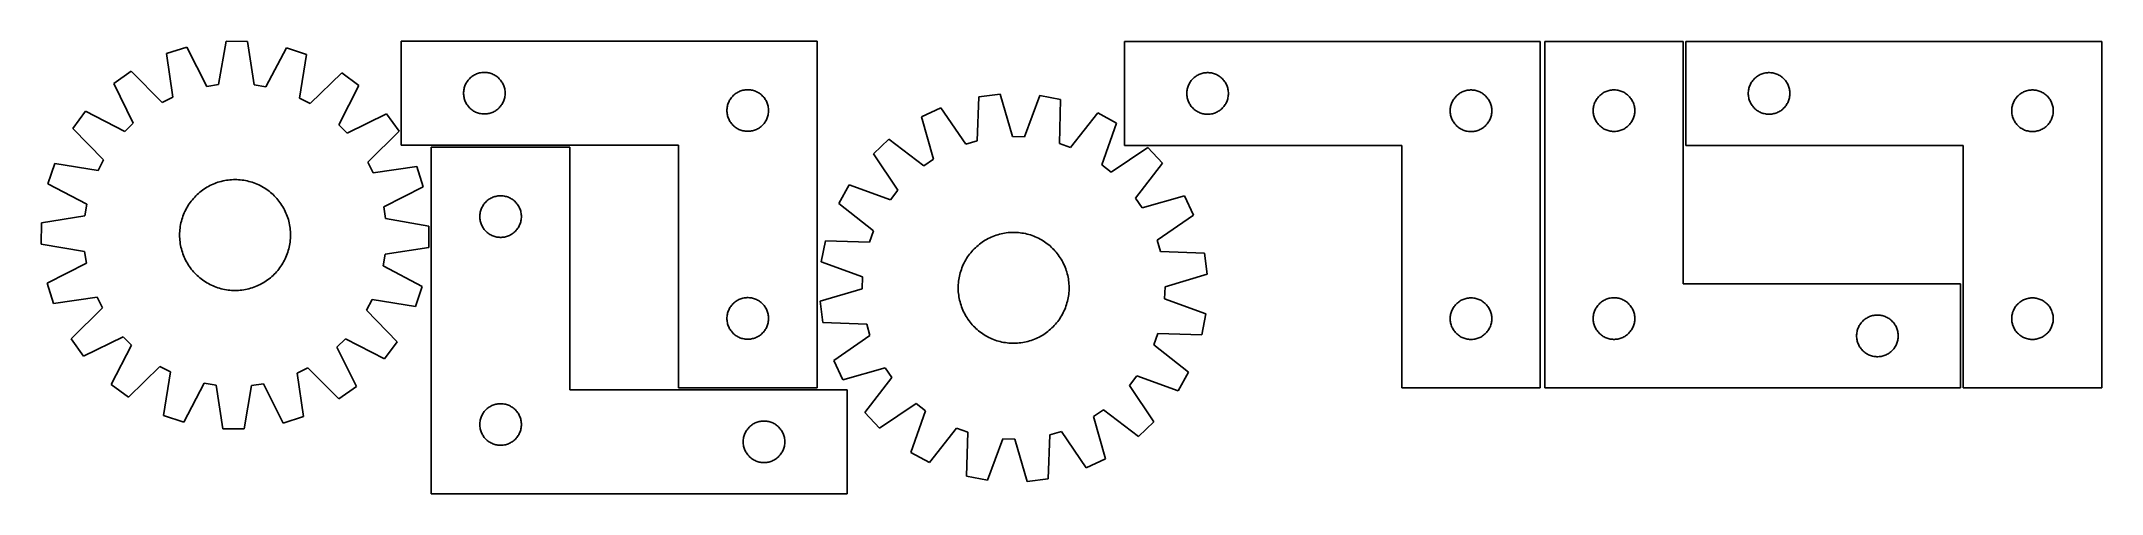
# Model space of a CAD drawing. Header units: millimetres. Extents: x 7 to 1493, y 7 to 333.
import ezdxf

# ---------------------------------------------------------------- set-up
doc = ezdxf.new("R2010")
doc.units = ezdxf.units.MM
doc.layers.add('CUT', color=7, linetype='CONTINUOUS', true_color=0x000000)

msp = doc.modelspace()

# ---------------------------------------------------------------- linework, layer by layer
at = {"layer": 'CUT'}
for p, q in [((111.681816, 328.817509), (97.009142, 324.186829)), ((126.019366, 300.473032), (111.681816, 328.817509)), ((139.906036, 333.043526), (134.499182, 301.742716)), ((155.291537, 332.913459), (139.906036, 333.043526)), ((160.168432, 301.525713), (155.291537, 332.913459)), ((183.440276, 328.210876), (168.62557, 300.112847)), ((198.032564, 323.332794), (183.440276, 328.210876)), ((566.233241, 333.03861), (266.233241, 333.03861)), ((266.233241, 333.03861), (266.233241, 258.03861)), ((566.233241, 83.03861), (566.233241, 333.03861)), ((1087.956569, 332.857702), (787.956569, 332.857702)), ((787.956569, 332.857702), (787.956569, 257.857702)), ((1087.956569, 82.857702), (1087.956569, 332.857702)), ((1191.115266, 332.938262), (1091.115266, 332.938262)), ((1091.115266, 332.938262), (1091.115266, 82.938262)), ((1191.115266, 157.938262), (1191.115266, 332.938262)), ((1492.972522, 332.869176), (1192.972522, 332.869176)), ((1192.972522, 332.869176), (1192.972522, 257.869176)), ((1492.972522, 82.869176), (1492.972522, 332.869176)), ((97.009142, 324.186829), (101.539401, 292.74718)), ((192.97142, 291.974229), (198.032564, 323.332794)), ((71.472225, 311.445885), (58.948642, 302.50774)), ((58.948642, 302.50774), (72.97256, 274.006784)), ((93.866971, 288.919232), (71.472225, 311.445885)), ((134.499182, 301.742716), (126.019366, 300.473032)), ((168.62557, 300.112847), (160.168432, 301.525713)), ((223.350428, 310.161933), (200.578037, 288.017115)), ((221.217345, 272.753548), (235.721108, 301.013336)), ((235.721108, 301.013336), (223.350428, 310.161933)), ((311.312743, 297.080925), (311.411923, 297.846968)), ((311.411923, 297.846968), (311.550406, 298.606891)), ((311.550406, 298.606891), (311.727826, 299.358677)), ((311.727826, 299.358677), (311.943711, 300.100332)), ((311.943711, 300.100332), (312.197489, 300.829891)), ((312.197489, 300.829891), (312.488488, 301.545418)), ((312.488488, 301.545418), (312.815935, 302.245017)), ((312.815935, 302.245017), (313.178963, 302.926831)), ((313.178963, 302.926831), (313.576608, 303.589053)), ((313.576608, 303.589053), (314.007816, 304.229926)), ((314.007816, 304.229926), (314.471444, 304.847752)), ((314.471444, 304.847752), (314.966262, 305.440892)), ((314.966262, 305.440892), (315.490959, 306.007772)), ((315.490959, 306.007772), (316.044141, 306.54689)), ((316.044141, 306.54689), (316.624344, 307.056816)), ((316.624344, 307.056816), (317.230027, 307.536198)), ((317.230027, 307.536198), (317.859586, 307.983765)), ((317.859586, 307.983765), (318.511349, 308.398329)), ((318.511349, 308.398329), (319.18359, 308.778792)), ((319.18359, 308.778792), (319.874526, 309.124144)), ((319.874526, 309.124144), (320.582323, 309.433469)), ((320.582323, 309.433469), (321.305106, 309.705948)), ((321.305106, 309.705948), (322.040957, 309.940858)), ((322.040957, 309.940858), (322.787925, 310.137575)), ((322.787925, 310.137575), (323.54403, 310.295579)), ((323.54403, 310.295579), (324.307266, 310.41445)), ((324.307266, 310.41445), (325.075609, 310.493873)), ((325.075609, 310.493873), (325.847023, 310.533637)), ((325.847023, 310.533637), (326.61946, 310.533637)), ((326.61946, 310.533637), (327.390873, 310.493873)), ((327.390873, 310.493873), (328.159217, 310.41445)), ((328.159217, 310.41445), (328.922453, 310.295579)), ((328.922453, 310.295579), (329.678558, 310.137575)), ((329.678558, 310.137575), (330.425526, 309.940858)), ((330.425526, 309.940858), (331.161377, 309.705948)), ((331.161377, 309.705948), (331.88416, 309.433469)), ((331.88416, 309.433469), (332.591957, 309.124144)), ((332.591957, 309.124144), (333.282893, 308.778792)), ((333.282893, 308.778792), (333.955133, 308.398329)), ((333.955133, 308.398329), (334.606897, 307.983765)), ((334.606897, 307.983765), (335.236456, 307.536198)), ((335.236456, 307.536198), (335.842139, 307.056816)), ((335.842139, 307.056816), (336.422341, 306.54689)), ((336.422341, 306.54689), (336.975524, 306.007772)), ((336.975524, 306.007772), (337.50022, 305.440892)), ((337.50022, 305.440892), (337.995039, 304.847752)), ((337.995039, 304.847752), (338.458666, 304.229926)), ((338.458666, 304.229926), (338.889875, 303.589053)), ((338.889875, 303.589053), (339.28752, 302.926831)), ((339.28752, 302.926831), (339.650548, 302.245017)), ((339.650548, 302.245017), (339.977995, 301.545418)), ((339.977995, 301.545418), (340.268994, 300.829891)), ((340.268994, 300.829891), (340.522772, 300.100332)), ((340.522772, 300.100332), (340.738657, 299.358677)), ((340.738657, 299.358677), (340.916077, 298.606891)), ((340.916077, 298.606891), (341.05456, 297.846968)), ((341.05456, 297.846968), (341.15374, 297.080925)), ((511.305106, 297.205948), (512.040957, 297.440858)), ((512.040957, 297.440858), (512.787925, 297.637575)), ((512.787925, 297.637575), (513.54403, 297.795579)), ((513.54403, 297.795579), (514.307266, 297.91445)), ((514.307266, 297.91445), (515.075609, 297.993873)), ((515.075609, 297.993873), (515.847023, 298.033637)), ((515.847023, 298.033637), (516.61946, 298.033637)), ((516.61946, 298.033637), (517.390873, 297.993873)), ((517.390873, 297.993873), (518.159217, 297.91445)), ((518.159217, 297.91445), (518.922453, 297.795579)), ((518.922453, 297.795579), (519.678558, 297.637575)), ((519.678558, 297.637575), (520.425526, 297.440858)), ((520.425526, 297.440858), (521.161377, 297.205948)), ((833.036071, 296.900017), (833.135251, 297.66606)), ((833.135251, 297.66606), (833.273734, 298.425983)), ((833.273734, 298.425983), (833.451153, 299.177768)), ((833.451153, 299.177768), (833.667038, 299.919424)), ((833.667038, 299.919424), (833.920817, 300.648983)), ((833.920817, 300.648983), (834.211815, 301.36451)), ((834.211815, 301.36451), (834.539263, 302.064108)), ((834.539263, 302.064108), (834.90229, 302.745923)), ((834.90229, 302.745923), (835.299936, 303.408144)), ((835.299936, 303.408144), (835.731144, 304.049018)), ((835.731144, 304.049018), (836.194772, 304.666844)), ((836.194772, 304.666844), (836.68959, 305.259983)), ((836.68959, 305.259983), (837.214286, 305.826864)), ((837.214286, 305.826864), (837.767469, 306.365982)), ((837.767469, 306.365982), (838.347671, 306.875908)), ((838.347671, 306.875908), (838.953355, 307.35529)), ((838.953355, 307.35529), (839.582913, 307.802857)), ((839.582913, 307.802857), (840.234677, 308.217421)), ((840.234677, 308.217421), (840.906918, 308.597884)), ((840.906918, 308.597884), (841.597853, 308.943236)), ((841.597853, 308.943236), (842.305651, 309.252561)), ((842.305651, 309.252561), (843.028433, 309.52504)), ((843.028433, 309.52504), (843.764285, 309.75995)), ((843.764285, 309.75995), (844.511253, 309.956667)), ((844.511253, 309.956667), (845.267358, 310.114671)), ((845.267358, 310.114671), (846.030594, 310.233542)), ((846.030594, 310.233542), (846.798937, 310.312964)), ((846.798937, 310.312964), (847.57035, 310.352729)), ((847.57035, 310.352729), (848.342788, 310.352729)), ((848.342788, 310.352729), (849.114201, 310.312964)), ((849.114201, 310.312964), (849.882544, 310.233542)), ((849.882544, 310.233542), (850.64578, 310.114671)), ((850.64578, 310.114671), (851.401885, 309.956667)), ((851.401885, 309.956667), (852.148854, 309.75995)), ((852.148854, 309.75995), (852.884705, 309.52504)), ((852.884705, 309.52504), (853.607487, 309.252561)), ((853.607487, 309.252561), (854.315285, 308.943236)), ((854.315285, 308.943236), (855.00622, 308.597884)), ((855.00622, 308.597884), (855.678461, 308.217421)), ((855.678461, 308.217421), (856.330225, 307.802857)), ((856.330225, 307.802857), (856.959783, 307.35529)), ((856.959783, 307.35529), (857.565467, 306.875908)), ((857.565467, 306.875908), (858.145669, 306.365982)), ((858.145669, 306.365982), (858.698852, 305.826864)), ((858.698852, 305.826864), (859.223548, 305.259983)), ((859.223548, 305.259983), (859.718366, 304.666844)), ((859.718366, 304.666844), (860.181994, 304.049018)), ((860.181994, 304.049018), (860.613202, 303.408144)), ((860.613202, 303.408144), (861.010848, 302.745923)), ((861.010848, 302.745923), (861.373875, 302.064108)), ((861.373875, 302.064108), (861.701323, 301.36451)), ((861.701323, 301.36451), (861.992321, 300.648983)), ((861.992321, 300.648983), (862.2461, 299.919424)), ((862.2461, 299.919424), (862.461985, 299.177768)), ((862.461985, 299.177768), (862.639404, 298.425983)), ((862.639404, 298.425983), (862.777887, 297.66606)), ((862.777887, 297.66606), (862.877067, 296.900017)), ((1033.764285, 297.25995), (1034.511253, 297.456667)), ((1034.511253, 297.456667), (1035.267358, 297.614671)), ((1035.267358, 297.614671), (1036.030594, 297.733542)), ((1036.030594, 297.733542), (1036.798937, 297.812964)), ((1036.798937, 297.812964), (1037.57035, 297.852729)), ((1037.57035, 297.852729), (1038.342788, 297.852729)), ((1038.342788, 297.852729), (1039.114201, 297.812964)), ((1039.114201, 297.812964), (1039.882544, 297.733542)), ((1039.882544, 297.733542), (1040.64578, 297.614671)), ((1040.64578, 297.614671), (1041.401885, 297.456667)), ((1041.401885, 297.456667), (1042.148854, 297.25995)), ((1136.18713, 297.105601), (1136.922981, 297.34051)), ((1136.922981, 297.34051), (1137.669949, 297.537228)), ((1137.669949, 297.537228), (1138.426054, 297.695231)), ((1138.426054, 297.695231), (1139.18929, 297.814102)), ((1139.18929, 297.814102), (1139.957634, 297.893525)), ((1139.957634, 297.893525), (1140.729047, 297.933289)), ((1140.729047, 297.933289), (1141.501484, 297.933289)), ((1141.501484, 297.933289), (1142.272898, 297.893525)), ((1142.272898, 297.893525), (1143.041241, 297.814102)), ((1143.041241, 297.814102), (1143.804477, 297.695231)), ((1143.804477, 297.695231), (1144.560582, 297.537228)), ((1144.560582, 297.537228), (1145.30755, 297.34051)), ((1145.30755, 297.34051), (1146.043401, 297.105601)), ((1238.052024, 296.911491), (1238.151204, 297.677535)), ((1238.151204, 297.677535), (1238.289687, 298.437457)), ((1238.289687, 298.437457), (1238.467106, 299.189243)), ((1238.467106, 299.189243), (1238.682991, 299.930899)), ((1238.682991, 299.930899), (1238.93677, 300.660457)), ((1238.93677, 300.660457), (1239.227769, 301.375985)), ((1239.227769, 301.375985), (1239.555216, 302.075583)), ((1239.555216, 302.075583), (1239.918243, 302.757397)), ((1239.918243, 302.757397), (1240.315889, 303.419619)), ((1240.315889, 303.419619), (1240.747097, 304.060493)), ((1240.747097, 304.060493), (1241.210725, 304.678318)), ((1241.210725, 304.678318), (1241.705543, 305.271458)), ((1241.705543, 305.271458), (1242.230239, 305.838339)), ((1242.230239, 305.838339), (1242.783422, 306.377457)), ((1242.783422, 306.377457), (1243.363624, 306.887383)), ((1243.363624, 306.887383), (1243.969308, 307.366765)), ((1243.969308, 307.366765), (1244.598866, 307.814331)), ((1244.598866, 307.814331), (1245.25063, 308.228896)), ((1245.25063, 308.228896), (1245.922871, 308.609358)), ((1245.922871, 308.609358), (1246.613806, 308.95471)), ((1246.613806, 308.95471), (1247.321604, 309.264036)), ((1247.321604, 309.264036), (1248.044386, 309.536515)), ((1248.044386, 309.536515), (1248.780238, 309.771424)), ((1248.780238, 309.771424), (1249.527206, 309.968142)), ((1249.527206, 309.968142), (1250.283311, 310.126145)), ((1250.283311, 310.126145), (1251.046547, 310.245016)), ((1251.046547, 310.245016), (1251.81489, 310.324439)), ((1251.81489, 310.324439), (1252.586303, 310.364203)), ((1252.586303, 310.364203), (1253.358741, 310.364203)), ((1253.358741, 310.364203), (1254.130154, 310.324439)), ((1254.130154, 310.324439), (1254.898497, 310.245016)), ((1254.898497, 310.245016), (1255.661733, 310.126145)), ((1255.661733, 310.126145), (1256.417838, 309.968142)), ((1256.417838, 309.968142), (1257.164807, 309.771424)), ((1257.164807, 309.771424), (1257.900658, 309.536515)), ((1257.900658, 309.536515), (1258.623441, 309.264036)), ((1258.623441, 309.264036), (1259.331238, 308.95471)), ((1259.331238, 308.95471), (1260.022173, 308.609358)), ((1260.022173, 308.609358), (1260.694414, 308.228896)), ((1260.694414, 308.228896), (1261.346178, 307.814331)), ((1261.346178, 307.814331), (1261.975736, 307.366765)), ((1261.975736, 307.366765), (1262.58142, 306.887383)), ((1262.58142, 306.887383), (1263.161622, 306.377457)), ((1263.161622, 306.377457), (1263.714805, 305.838339)), ((1263.714805, 305.838339), (1264.239501, 305.271458)), ((1264.239501, 305.271458), (1264.734319, 304.678318)), ((1264.734319, 304.678318), (1265.197947, 304.060493)), ((1265.197947, 304.060493), (1265.629156, 303.419619)), ((1265.629156, 303.419619), (1266.026801, 302.757397)), ((1266.026801, 302.757397), (1266.389828, 302.075583)), ((1266.389828, 302.075583), (1266.717276, 301.375985)), ((1266.717276, 301.375985), (1267.008274, 300.660457)), ((1267.008274, 300.660457), (1267.262053, 299.930899)), ((1267.262053, 299.930899), (1267.477938, 299.189243)), ((1267.477938, 299.189243), (1267.655357, 298.437457)), ((1267.655357, 298.437457), (1267.793841, 297.677535)), ((1267.793841, 297.677535), (1267.89302, 296.911491)), ((1438.780238, 297.271424), (1439.527206, 297.468142)), ((1439.527206, 297.468142), (1440.283311, 297.626145)), ((1440.283311, 297.626145), (1441.046547, 297.745016)), ((1441.046547, 297.745016), (1441.81489, 297.824439)), ((1441.81489, 297.824439), (1442.586303, 297.864203)), ((1442.586303, 297.864203), (1443.358741, 297.864203)), ((1443.358741, 297.864203), (1444.130154, 297.824439)), ((1444.130154, 297.824439), (1444.898497, 297.745016)), ((1444.898497, 297.745016), (1445.661733, 297.626145)), ((1445.661733, 297.626145), (1446.417838, 297.468142)), ((1446.417838, 297.468142), (1447.164807, 297.271424)), ((38.598758, 282.499041), (29.450162, 270.12836)), ((66.858546, 267.995278), (38.598758, 282.499041)), ((101.539401, 292.74718), (93.866971, 288.919232)), ((200.578037, 288.017115), (192.97142, 291.974229)), ((311.233241, 295.53861), (311.25313, 296.310791)), ((311.25313, 294.766428), (311.233241, 295.53861)), ((311.25313, 296.310791), (311.312743, 297.080925)), ((311.312743, 293.996295), (311.25313, 294.766428)), ((311.411923, 293.230251), (311.312743, 293.996295)), ((311.550406, 292.470329), (311.411923, 293.230251)), ((311.727826, 291.718543), (311.550406, 292.470329)), ((311.943711, 290.976887), (311.727826, 291.718543)), ((312.197489, 290.247328), (311.943711, 290.976887)), ((312.488488, 289.531801), (312.197489, 290.247328)), ((312.815935, 288.832203), (312.488488, 289.531801)), ((313.178963, 288.150389), (312.815935, 288.832203)), ((313.576608, 287.488167), (313.178963, 288.150389)), ((314.007816, 286.847293), (313.576608, 287.488167)), ((314.471444, 286.229468), (314.007816, 286.847293)), ((314.966262, 285.636328), (314.471444, 286.229468)), ((315.490959, 285.069447), (314.966262, 285.636328)), ((316.044141, 284.530329), (315.490959, 285.069447)), ((316.624344, 284.020403), (316.044141, 284.530329)), ((317.230027, 283.541021), (316.624344, 284.020403)), ((317.859586, 283.093455), (317.230027, 283.541021)), ((318.511349, 282.67889), (317.859586, 283.093455)), ((319.18359, 282.298428), (318.511349, 282.67889)), ((333.955133, 282.67889), (333.282893, 282.298428)), ((334.606897, 283.093455), (333.955133, 282.67889)), ((335.236456, 283.541021), (334.606897, 283.093455)), ((335.842139, 284.020403), (335.236456, 283.541021)), ((336.422341, 284.530329), (335.842139, 284.020403)), ((336.975524, 285.069447), (336.422341, 284.530329)), ((337.50022, 285.636328), (336.975524, 285.069447)), ((337.995039, 286.229468), (337.50022, 285.636328)), ((338.458666, 286.847293), (337.995039, 286.229468)), ((338.889875, 287.488167), (338.458666, 286.847293)), ((339.28752, 288.150389), (338.889875, 287.488167)), ((339.650548, 288.832203), (339.28752, 288.150389)), ((339.977995, 289.531801), (339.650548, 288.832203)), ((340.268994, 290.247328), (339.977995, 289.531801)), ((340.522772, 290.976887), (340.268994, 290.247328)), ((340.738657, 291.718543), (340.522772, 290.976887)), ((340.916077, 292.470329), (340.738657, 291.718543)), ((341.05456, 293.230251), (340.916077, 292.470329)), ((341.15374, 293.996295), (341.05456, 293.230251)), ((341.15374, 297.080925), (341.213353, 296.310791)), ((341.213353, 294.766428), (341.15374, 293.996295)), ((341.213353, 296.310791), (341.233241, 295.53861)), ((341.233241, 295.53861), (341.213353, 294.766428)), ((501.233241, 283.03861), (501.25313, 283.810791)), ((501.25313, 282.266428), (501.233241, 283.03861)), ((501.25313, 283.810791), (501.312743, 284.580925)), ((501.312743, 284.580925), (501.411923, 285.346968)), ((501.411923, 285.346968), (501.550406, 286.106891)), ((501.550406, 286.106891), (501.727826, 286.858677)), ((501.727826, 286.858677), (501.943711, 287.600332)), ((501.943711, 287.600332), (502.197489, 288.329891)), ((502.197489, 288.329891), (502.488488, 289.045418)), ((502.488488, 289.045418), (502.815935, 289.745017)), ((502.815935, 289.745017), (503.178963, 290.426831)), ((503.178963, 290.426831), (503.576608, 291.089053)), ((503.576608, 291.089053), (504.007816, 291.729926)), ((504.007816, 291.729926), (504.471444, 292.347752)), ((504.471444, 292.347752), (504.966262, 292.940892)), ((504.966262, 292.940892), (505.490959, 293.507772)), ((505.490959, 293.507772), (506.044141, 294.04689)), ((506.044141, 294.04689), (506.624344, 294.556816)), ((506.624344, 294.556816), (507.230027, 295.036198)), ((507.230027, 295.036198), (507.859586, 295.483765)), ((507.859586, 295.483765), (508.511349, 295.898329)), ((508.511349, 295.898329), (509.18359, 296.278792)), ((509.18359, 296.278792), (509.874526, 296.624144)), ((509.874526, 296.624144), (510.582323, 296.933469)), ((510.582323, 296.933469), (511.305106, 297.205948)), ((521.161377, 297.205948), (521.88416, 296.933469)), ((521.88416, 296.933469), (522.591957, 296.624144)), ((522.591957, 296.624144), (523.282893, 296.278792)), ((523.282893, 296.278792), (523.955133, 295.898329)), ((523.955133, 295.898329), (524.606897, 295.483765)), ((524.606897, 295.483765), (525.236456, 295.036198)), ((525.236456, 295.036198), (525.842139, 294.556816)), ((525.842139, 294.556816), (526.422341, 294.04689)), ((526.422341, 294.04689), (526.975524, 293.507772)), ((526.975524, 293.507772), (527.50022, 292.940892)), ((527.50022, 292.940892), (527.995039, 292.347752)), ((527.995039, 292.347752), (528.458666, 291.729926)), ((528.458666, 291.729926), (528.889875, 291.089053)), ((528.889875, 291.089053), (529.28752, 290.426831)), ((529.28752, 290.426831), (529.650548, 289.745017)), ((529.650548, 289.745017), (529.977995, 289.045418)), ((529.977995, 289.045418), (530.268994, 288.329891)), ((530.268994, 288.329891), (530.522772, 287.600332)), ((530.522772, 287.600332), (530.738657, 286.858677)), ((530.738657, 286.858677), (530.916077, 286.106891)), ((530.916077, 286.106891), (531.05456, 285.346968)), ((531.05456, 285.346968), (531.15374, 284.580925)), ((531.15374, 284.580925), (531.213353, 283.810791)), ((531.213353, 283.810791), (531.233241, 283.03861)), ((531.233241, 283.03861), (531.213353, 282.266428)), ((655.610319, 284.930087), (641.681823, 278.393457)), ((673.58208, 258.738665), (655.610319, 284.930087)), ((683.024232, 292.863764), (681.818443, 261.122296)), ((698.290949, 294.776327), (683.024232, 292.863764)), ((707.289514, 264.313225), (698.290949, 294.776327)), ((726.81477, 293.850338), (715.859343, 264.035016)), ((741.925295, 290.951617), (726.81477, 293.850338)), ((741.069823, 259.198776), (741.925295, 290.951617)), ((832.956569, 295.357702), (832.976458, 296.129883)), ((832.976458, 294.58552), (832.956569, 295.357702)), ((832.976458, 296.129883), (833.036071, 296.900017)), ((833.036071, 293.815387), (832.976458, 294.58552)), ((833.135251, 293.049343), (833.036071, 293.815387)), ((833.273734, 292.289421), (833.135251, 293.049343)), ((833.451153, 291.537635), (833.273734, 292.289421)), ((833.667038, 290.795979), (833.451153, 291.537635)), ((833.920817, 290.06642), (833.667038, 290.795979)), ((834.211815, 289.350893), (833.920817, 290.06642)), ((834.539263, 288.651295), (834.211815, 289.350893)), ((834.90229, 287.969481), (834.539263, 288.651295)), ((835.299936, 287.307259), (834.90229, 287.969481)), ((835.731144, 286.666385), (835.299936, 287.307259)), ((836.194772, 286.048559), (835.731144, 286.666385)), ((836.68959, 285.45542), (836.194772, 286.048559)), ((837.214286, 284.888539), (836.68959, 285.45542)), ((837.767469, 284.349421), (837.214286, 284.888539)), ((838.347671, 283.839495), (837.767469, 284.349421)), ((838.953355, 283.360113), (838.347671, 283.839495)), ((839.582913, 282.912546), (838.953355, 283.360113)), ((840.234677, 282.497982), (839.582913, 282.912546)), ((840.906918, 282.11752), (840.234677, 282.497982)), ((855.678461, 282.497982), (855.00622, 282.11752)), ((856.330225, 282.912546), (855.678461, 282.497982)), ((856.959783, 283.360113), (856.330225, 282.912546)), ((857.565467, 283.839495), (856.959783, 283.360113)), ((858.145669, 284.349421), (857.565467, 283.839495)), ((858.698852, 284.888539), (858.145669, 284.349421)), ((859.223548, 285.45542), (858.698852, 284.888539)), ((859.718366, 286.048559), (859.223548, 285.45542)), ((860.181994, 286.666385), (859.718366, 286.048559)), ((860.613202, 287.307259), (860.181994, 286.666385)), ((861.010848, 287.969481), (860.613202, 287.307259)), ((861.373875, 288.651295), (861.010848, 287.969481)), ((861.701323, 289.350893), (861.373875, 288.651295)), ((861.992321, 290.06642), (861.701323, 289.350893)), ((862.2461, 290.795979), (861.992321, 290.06642)), ((862.461985, 291.537635), (862.2461, 290.795979)), ((862.639404, 292.289421), (862.461985, 291.537635)), ((862.777887, 293.049343), (862.639404, 292.289421)), ((862.877067, 293.815387), (862.777887, 293.049343)), ((862.877067, 296.900017), (862.93668, 296.129883)), ((862.93668, 294.58552), (862.877067, 293.815387)), ((862.93668, 296.129883), (862.956569, 295.357702)), ((862.956569, 295.357702), (862.93668, 294.58552)), ((1022.956569, 282.857702), (1022.976458, 283.629883)), ((1022.976458, 282.08552), (1022.956569, 282.857702)), ((1022.976458, 283.629883), (1023.036071, 284.400017)), ((1023.036071, 284.400017), (1023.135251, 285.16606)), ((1023.135251, 285.16606), (1023.273734, 285.925983)), ((1023.273734, 285.925983), (1023.451153, 286.677768)), ((1023.451153, 286.677768), (1023.667038, 287.419424)), ((1023.667038, 287.419424), (1023.920817, 288.148983)), ((1023.920817, 288.148983), (1024.211815, 288.86451)), ((1024.211815, 288.86451), (1024.539263, 289.564108)), ((1024.539263, 289.564108), (1024.90229, 290.245923)), ((1024.90229, 290.245923), (1025.299936, 290.908144)), ((1025.299936, 290.908144), (1025.731144, 291.549018)), ((1025.731144, 291.549018), (1026.194772, 292.166844)), ((1026.194772, 292.166844), (1026.68959, 292.759983)), ((1026.68959, 292.759983), (1027.214286, 293.326864)), ((1027.214286, 293.326864), (1027.767469, 293.865982)), ((1027.767469, 293.865982), (1028.347671, 294.375908)), ((1028.347671, 294.375908), (1028.953355, 294.85529)), ((1028.953355, 294.85529), (1029.582913, 295.302857)), ((1029.582913, 295.302857), (1030.234677, 295.717421)), ((1030.234677, 295.717421), (1030.906918, 296.097884)), ((1030.906918, 296.097884), (1031.597853, 296.443236)), ((1031.597853, 296.443236), (1032.305651, 296.752561)), ((1032.305651, 296.752561), (1033.028433, 297.02504)), ((1033.028433, 297.02504), (1033.764285, 297.25995)), ((1042.148854, 297.25995), (1042.884705, 297.02504)), ((1042.884705, 297.02504), (1043.607487, 296.752561)), ((1043.607487, 296.752561), (1044.315285, 296.443236)), ((1044.315285, 296.443236), (1045.00622, 296.097884)), ((1045.00622, 296.097884), (1045.678461, 295.717421)), ((1045.678461, 295.717421), (1046.330225, 295.302857)), ((1046.330225, 295.302857), (1046.959783, 294.85529)), ((1046.959783, 294.85529), (1047.565467, 294.375908)), ((1047.565467, 294.375908), (1048.145669, 293.865982)), ((1048.145669, 293.865982), (1048.698852, 293.326864)), ((1048.698852, 293.326864), (1049.223548, 292.759983)), ((1049.223548, 292.759983), (1049.718366, 292.166844)), ((1049.718366, 292.166844), (1050.181994, 291.549018)), ((1050.181994, 291.549018), (1050.613202, 290.908144)), ((1050.613202, 290.908144), (1051.010848, 290.245923)), ((1051.010848, 290.245923), (1051.373875, 289.564108)), ((1051.373875, 289.564108), (1051.701323, 288.86451)), ((1051.701323, 288.86451), (1051.992321, 288.148983)), ((1051.992321, 288.148983), (1052.2461, 287.419424)), ((1052.2461, 287.419424), (1052.461985, 286.677768)), ((1052.461985, 286.677768), (1052.639404, 285.925983)), ((1052.639404, 285.925983), (1052.777887, 285.16606)), ((1052.777887, 285.16606), (1052.877067, 284.400017)), ((1052.877067, 284.400017), (1052.93668, 283.629883)), ((1052.93668, 283.629883), (1052.956569, 282.857702)), ((1052.956569, 282.857702), (1052.93668, 282.08552)), ((1126.115266, 282.938262), (1126.135154, 283.710443)), ((1126.135154, 282.166081), (1126.115266, 282.938262)), ((1126.135154, 283.710443), (1126.194767, 284.480577)), ((1126.194767, 284.480577), (1126.293947, 285.246621)), ((1126.293947, 285.246621), (1126.43243, 286.006543)), ((1126.43243, 286.006543), (1126.60985, 286.758329)), ((1126.60985, 286.758329), (1126.825735, 287.499985)), ((1126.825735, 287.499985), (1127.079513, 288.229543)), ((1127.079513, 288.229543), (1127.370512, 288.945071)), ((1127.370512, 288.945071), (1127.697959, 289.644669)), ((1127.697959, 289.644669), (1128.060987, 290.326483)), ((1128.060987, 290.326483), (1128.458632, 290.988705)), ((1128.458632, 290.988705), (1128.889841, 291.629579)), ((1128.889841, 291.629579), (1129.353468, 292.247404)), ((1129.353468, 292.247404), (1129.848287, 292.840544)), ((1129.848287, 292.840544), (1130.372983, 293.407424)), ((1130.372983, 293.407424), (1130.926166, 293.946543)), ((1130.926166, 293.946543), (1131.506368, 294.456469)), ((1131.506368, 294.456469), (1132.112051, 294.935851)), ((1132.112051, 294.935851), (1132.74161, 295.383417)), ((1132.74161, 295.383417), (1133.393374, 295.797982)), ((1133.393374, 295.797982), (1134.065614, 296.178444)), ((1134.065614, 296.178444), (1134.75655, 296.523796)), ((1134.75655, 296.523796), (1135.464347, 296.833122)), ((1135.464347, 296.833122), (1136.18713, 297.105601)), ((1146.043401, 297.105601), (1146.766184, 296.833122)), ((1146.766184, 296.833122), (1147.473981, 296.523796)), ((1147.473981, 296.523796), (1148.164917, 296.178444)), ((1148.164917, 296.178444), (1148.837158, 295.797982)), ((1148.837158, 295.797982), (1149.488921, 295.383417)), ((1149.488921, 295.383417), (1150.11848, 294.935851)), ((1150.11848, 294.935851), (1150.724163, 294.456469)), ((1150.724163, 294.456469), (1151.304366, 293.946543)), ((1151.304366, 293.946543), (1151.857548, 293.407424)), ((1151.857548, 293.407424), (1152.382245, 292.840544)), ((1152.382245, 292.840544), (1152.877063, 292.247404)), ((1152.877063, 292.247404), (1153.340691, 291.629579)), ((1153.340691, 291.629579), (1153.771899, 290.988705)), ((1153.771899, 290.988705), (1154.169544, 290.326483)), ((1154.169544, 290.326483), (1154.532572, 289.644669)), ((1154.532572, 289.644669), (1154.860019, 288.945071)), ((1154.860019, 288.945071), (1155.151018, 288.229543)), ((1155.151018, 288.229543), (1155.404796, 287.499985)), ((1155.404796, 287.499985), (1155.620681, 286.758329)), ((1155.620681, 286.758329), (1155.798101, 286.006543)), ((1155.798101, 286.006543), (1155.936584, 285.246621)), ((1155.936584, 285.246621), (1156.035764, 284.480577)), ((1156.035764, 284.480577), (1156.095377, 283.710443)), ((1156.095377, 283.710443), (1156.115266, 282.938262)), ((1156.115266, 282.938262), (1156.095377, 282.166081)), ((1237.972522, 295.369176), (1237.992411, 296.141358)), ((1237.992411, 294.596995), (1237.972522, 295.369176)), ((1237.992411, 296.141358), (1238.052024, 296.911491)), ((1238.052024, 293.826861), (1237.992411, 294.596995)), ((1238.151204, 293.060818), (1238.052024, 293.826861)), ((1238.289687, 292.300895), (1238.151204, 293.060818)), ((1238.467106, 291.549109), (1238.289687, 292.300895)), ((1238.682991, 290.807454), (1238.467106, 291.549109)), ((1238.93677, 290.077895), (1238.682991, 290.807454)), ((1239.227769, 289.362368), (1238.93677, 290.077895)), ((1239.555216, 288.662769), (1239.227769, 289.362368)), ((1239.918243, 287.980955), (1239.555216, 288.662769)), ((1240.315889, 287.318733), (1239.918243, 287.980955)), ((1240.747097, 286.67786), (1240.315889, 287.318733)), ((1241.210725, 286.060034), (1240.747097, 286.67786)), ((1241.705543, 285.466894), (1241.210725, 286.060034)), ((1242.230239, 284.900014), (1241.705543, 285.466894)), ((1242.783422, 284.360896), (1242.230239, 284.900014)), ((1243.363624, 283.85097), (1242.783422, 284.360896)), ((1243.969308, 283.371588), (1243.363624, 283.85097)), ((1244.598866, 282.924021), (1243.969308, 283.371588)), ((1245.25063, 282.509457), (1244.598866, 282.924021)), ((1245.922871, 282.128994), (1245.25063, 282.509457)), ((1260.694414, 282.509457), (1260.022173, 282.128994)), ((1261.346178, 282.924021), (1260.694414, 282.509457)), ((1261.975736, 283.371588), (1261.346178, 282.924021)), ((1262.58142, 283.85097), (1261.975736, 283.371588)), ((1263.161622, 284.360896), (1262.58142, 283.85097)), ((1263.714805, 284.900014), (1263.161622, 284.360896)), ((1264.239501, 285.466894), (1263.714805, 284.900014)), ((1264.734319, 286.060034), (1264.239501, 285.466894)), ((1265.197947, 286.67786), (1264.734319, 286.060034)), ((1265.629156, 287.318733), (1265.197947, 286.67786)), ((1266.026801, 287.980955), (1265.629156, 287.318733)), ((1266.389828, 288.662769), (1266.026801, 287.980955)), ((1266.717276, 289.362368), (1266.389828, 288.662769)), ((1267.008274, 290.077895), (1266.717276, 289.362368)), ((1267.262053, 290.807454), (1267.008274, 290.077895)), ((1267.477938, 291.549109), (1267.262053, 290.807454)), ((1267.655357, 292.300895), (1267.477938, 291.549109)), ((1267.793841, 293.060818), (1267.655357, 292.300895)), ((1267.89302, 293.826861), (1267.793841, 293.060818)), ((1267.89302, 296.911491), (1267.952633, 296.141358)), ((1267.952633, 294.596995), (1267.89302, 293.826861)), ((1267.952633, 296.141358), (1267.972522, 295.369176)), ((1267.972522, 295.369176), (1267.952633, 294.596995)), ((1427.972522, 282.869176), (1427.992411, 283.641358)), ((1427.992411, 282.096995), (1427.972522, 282.869176)), ((1427.992411, 283.641358), (1428.052024, 284.411491)), ((1428.052024, 284.411491), (1428.151204, 285.177535)), ((1428.151204, 285.177535), (1428.289687, 285.937457)), ((1428.289687, 285.937457), (1428.467106, 286.689243)), ((1428.467106, 286.689243), (1428.682991, 287.430899)), ((1428.682991, 287.430899), (1428.93677, 288.160457)), ((1428.93677, 288.160457), (1429.227769, 288.875985)), ((1429.227769, 288.875985), (1429.555216, 289.575583)), ((1429.555216, 289.575583), (1429.918243, 290.257397)), ((1429.918243, 290.257397), (1430.315889, 290.919619)), ((1430.315889, 290.919619), (1430.747097, 291.560493)), ((1430.747097, 291.560493), (1431.210725, 292.178318)), ((1431.210725, 292.178318), (1431.705543, 292.771458)), ((1431.705543, 292.771458), (1432.230239, 293.338339)), ((1432.230239, 293.338339), (1432.783422, 293.877457)), ((1432.783422, 293.877457), (1433.363624, 294.387383)), ((1433.363624, 294.387383), (1433.969308, 294.866765)), ((1433.969308, 294.866765), (1434.598866, 295.314331)), ((1434.598866, 295.314331), (1435.25063, 295.728896)), ((1435.25063, 295.728896), (1435.922871, 296.109358)), ((1435.922871, 296.109358), (1436.613806, 296.45471)), ((1436.613806, 296.45471), (1437.321604, 296.764036)), ((1437.321604, 296.764036), (1438.044386, 297.036515)), ((1438.044386, 297.036515), (1438.780238, 297.271424)), ((1447.164807, 297.271424), (1447.900658, 297.036515)), ((1447.900658, 297.036515), (1448.623441, 296.764036)), ((1448.623441, 296.764036), (1449.331238, 296.45471)), ((1449.331238, 296.45471), (1450.022173, 296.109358)), ((1450.022173, 296.109358), (1450.694414, 295.728896)), ((1450.694414, 295.728896), (1451.346178, 295.314331)), ((1451.346178, 295.314331), (1451.975736, 294.866765)), ((1451.975736, 294.866765), (1452.58142, 294.387383)), ((1452.58142, 294.387383), (1453.161622, 293.877457)), ((1453.161622, 293.877457), (1453.714805, 293.338339)), ((1453.714805, 293.338339), (1454.239501, 292.771458)), ((1454.239501, 292.771458), (1454.734319, 292.178318)), ((1454.734319, 292.178318), (1455.197947, 291.560493)), ((1455.197947, 291.560493), (1455.629156, 290.919619)), ((1455.629156, 290.919619), (1456.026801, 290.257397)), ((1456.026801, 290.257397), (1456.389828, 289.575583)), ((1456.389828, 289.575583), (1456.717276, 288.875985)), ((1456.717276, 288.875985), (1457.008274, 288.160457)), ((1457.008274, 288.160457), (1457.262053, 287.430899)), ((1457.262053, 287.430899), (1457.477938, 286.689243)), ((1457.477938, 286.689243), (1457.655357, 285.937457)), ((1457.655357, 285.937457), (1457.793841, 285.177535)), ((1457.793841, 285.177535), (1457.89302, 284.411491)), ((1457.89302, 284.411491), (1457.952633, 283.641358)), ((1457.952633, 283.641358), (1457.972522, 282.869176)), ((1457.972522, 282.869176), (1457.952633, 282.096995)), ((29.450162, 270.12836), (51.59498, 247.355969)), ((72.97256, 274.006784), (66.858546, 267.995278)), ((227.228852, 266.639535), (221.217345, 272.753548)), ((255.729807, 280.663452), (227.228852, 266.639535)), ((242.141299, 245.745124), (264.667952, 268.13987)), ((264.667952, 268.13987), (255.729807, 280.663452)), ((319.874526, 281.953076), (319.18359, 282.298428)), ((320.582323, 281.64375), (319.874526, 281.953076)), ((321.305106, 281.371271), (320.582323, 281.64375)), ((322.040957, 281.136362), (321.305106, 281.371271)), ((322.787925, 280.939644), (322.040957, 281.136362)), ((323.54403, 280.781641), (322.787925, 280.939644)), ((324.307266, 280.66277), (323.54403, 280.781641)), ((325.075609, 280.583347), (324.307266, 280.66277)), ((325.847023, 280.543583), (325.075609, 280.583347)), ((326.61946, 280.543583), (325.847023, 280.543583)), ((327.390873, 280.583347), (326.61946, 280.543583)), ((328.159217, 280.66277), (327.390873, 280.583347)), ((328.922453, 280.781641), (328.159217, 280.66277)), ((329.678558, 280.939644), (328.922453, 280.781641)), ((330.425526, 281.136362), (329.678558, 280.939644)), ((331.161377, 281.371271), (330.425526, 281.136362)), ((331.88416, 281.64375), (331.161377, 281.371271)), ((332.591957, 281.953076), (331.88416, 281.64375)), ((333.282893, 282.298428), (332.591957, 281.953076)), ((501.312743, 281.496295), (501.25313, 282.266428)), ((501.411923, 280.730251), (501.312743, 281.496295)), ((501.550406, 279.970329), (501.411923, 280.730251)), ((501.727826, 279.218543), (501.550406, 279.970329)), ((501.943711, 278.476887), (501.727826, 279.218543)), ((502.197489, 277.747328), (501.943711, 278.476887)), ((502.488488, 277.031801), (502.197489, 277.747328)), ((502.815935, 276.332203), (502.488488, 277.031801)), ((503.178963, 275.650389), (502.815935, 276.332203)), ((503.576608, 274.988167), (503.178963, 275.650389)), ((504.007816, 274.347293), (503.576608, 274.988167)), ((504.471444, 273.729468), (504.007816, 274.347293)), ((504.966262, 273.136328), (504.471444, 273.729468)), ((505.490959, 272.569447), (504.966262, 273.136328)), ((506.044141, 272.030329), (505.490959, 272.569447)), ((506.624344, 271.520403), (506.044141, 272.030329)), ((507.230027, 271.041021), (506.624344, 271.520403)), ((507.859586, 270.593455), (507.230027, 271.041021)), ((508.511349, 270.17889), (507.859586, 270.593455)), ((509.18359, 269.798428), (508.511349, 270.17889)), ((509.874526, 269.453076), (509.18359, 269.798428)), ((510.582323, 269.14375), (509.874526, 269.453076)), ((511.305106, 268.871271), (510.582323, 269.14375)), ((512.040957, 268.636362), (511.305106, 268.871271)), ((512.787925, 268.439644), (512.040957, 268.636362)), ((513.54403, 268.281641), (512.787925, 268.439644)), ((514.307266, 268.16277), (513.54403, 268.281641)), ((515.075609, 268.083347), (514.307266, 268.16277)), ((515.847023, 268.043583), (515.075609, 268.083347)), ((516.61946, 268.043583), (515.847023, 268.043583)), ((517.390873, 268.083347), (516.61946, 268.043583)), ((518.159217, 268.16277), (517.390873, 268.083347)), ((518.922453, 268.281641), (518.159217, 268.16277)), ((519.678558, 268.439644), (518.922453, 268.281641)), ((520.425526, 268.636362), (519.678558, 268.439644)), ((521.161377, 268.871271), (520.425526, 268.636362)), ((521.88416, 269.14375), (521.161377, 268.871271)), ((522.591957, 269.453076), (521.88416, 269.14375)), ((523.282893, 269.798428), (522.591957, 269.453076)), ((523.955133, 270.17889), (523.282893, 269.798428)), ((524.606897, 270.593455), (523.955133, 270.17889)), ((525.236456, 271.041021), (524.606897, 270.593455)), ((525.842139, 271.520403), (525.236456, 271.041021)), ((526.422341, 272.030329), (525.842139, 271.520403)), ((526.975524, 272.569447), (526.422341, 272.030329)), ((527.50022, 273.136328), (526.975524, 272.569447)), ((527.995039, 273.729468), (527.50022, 273.136328)), ((528.458666, 274.347293), (527.995039, 273.729468)), ((528.889875, 274.988167), (528.458666, 274.347293)), ((529.28752, 275.650389), (528.889875, 274.988167)), ((529.650548, 276.332203), (529.28752, 275.650389)), ((529.977995, 277.031801), (529.650548, 276.332203)), ((530.268994, 277.747328), (529.977995, 277.031801)), ((530.522772, 278.476887), (530.268994, 277.747328)), ((530.738657, 279.218543), (530.522772, 278.476887)), ((530.916077, 279.970329), (530.738657, 279.218543)), ((531.05456, 280.730251), (530.916077, 279.970329)), ((531.15374, 281.496295), (531.05456, 280.730251)), ((531.213353, 282.266428), (531.15374, 281.496295)), ((641.681823, 278.393457), (650.343703, 247.832917)), ((768.766914, 281.256604), (749.134244, 256.285961)), ((782.242124, 273.830348), (768.766914, 281.256604)), ((771.616354, 243.895957), (782.242124, 273.830348)), ((841.597853, 281.772168), (840.906918, 282.11752)), ((842.305651, 281.462842), (841.597853, 281.772168)), ((843.028433, 281.190363), (842.305651, 281.462842)), ((843.764285, 280.955453), (843.028433, 281.190363)), ((844.511253, 280.758736), (843.764285, 280.955453)), ((845.267358, 280.600732), (844.511253, 280.758736)), ((846.030594, 280.481861), (845.267358, 280.600732)), ((846.798937, 280.402439), (846.030594, 280.481861)), ((847.57035, 280.362675), (846.798937, 280.402439)), ((848.342788, 280.362675), (847.57035, 280.362675)), ((849.114201, 280.402439), (848.342788, 280.362675)), ((849.882544, 280.481861), (849.114201, 280.402439)), ((850.64578, 280.600732), (849.882544, 280.481861)), ((851.401885, 280.758736), (850.64578, 280.600732)), ((852.148854, 280.955453), (851.401885, 280.758736)), ((852.884705, 281.190363), (852.148854, 280.955453)), ((853.607487, 281.462842), (852.884705, 281.190363)), ((854.315285, 281.772168), (853.607487, 281.462842)), ((855.00622, 282.11752), (854.315285, 281.772168)), ((1023.036071, 281.315387), (1022.976458, 282.08552)), ((1023.135251, 280.549343), (1023.036071, 281.315387)), ((1023.273734, 279.789421), (1023.135251, 280.549343)), ((1023.451153, 279.037635), (1023.273734, 279.789421)), ((1023.667038, 278.295979), (1023.451153, 279.037635)), ((1023.920817, 277.56642), (1023.667038, 278.295979)), ((1024.211815, 276.850893), (1023.920817, 277.56642)), ((1024.539263, 276.151295), (1024.211815, 276.850893)), ((1024.90229, 275.469481), (1024.539263, 276.151295)), ((1025.299936, 274.807259), (1024.90229, 275.469481)), ((1025.731144, 274.166385), (1025.299936, 274.807259)), ((1026.194772, 273.548559), (1025.731144, 274.166385)), ((1026.68959, 272.95542), (1026.194772, 273.548559)), ((1027.214286, 272.388539), (1026.68959, 272.95542)), ((1027.767469, 271.849421), (1027.214286, 272.388539)), ((1028.347671, 271.339495), (1027.767469, 271.849421)), ((1028.953355, 270.860113), (1028.347671, 271.339495)), ((1029.582913, 270.412546), (1028.953355, 270.860113)), ((1030.234677, 269.997982), (1029.582913, 270.412546)), ((1030.906918, 269.61752), (1030.234677, 269.997982)), ((1031.597853, 269.272168), (1030.906918, 269.61752)), ((1032.305651, 268.962842), (1031.597853, 269.272168)), ((1033.028433, 268.690363), (1032.305651, 268.962842)), ((1033.764285, 268.455453), (1033.028433, 268.690363)), ((1034.511253, 268.258736), (1033.764285, 268.455453)), ((1035.267358, 268.100732), (1034.511253, 268.258736)), ((1036.030594, 267.981861), (1035.267358, 268.100732)), ((1036.798937, 267.902439), (1036.030594, 267.981861)), ((1037.57035, 267.862675), (1036.798937, 267.902439)), ((1038.342788, 267.862675), (1037.57035, 267.862675)), ((1039.114201, 267.902439), (1038.342788, 267.862675)), ((1039.882544, 267.981861), (1039.114201, 267.902439)), ((1040.64578, 268.100732), (1039.882544, 267.981861)), ((1041.401885, 268.258736), (1040.64578, 268.100732)), ((1042.148854, 268.455453), (1041.401885, 268.258736)), ((1042.884705, 268.690363), (1042.148854, 268.455453)), ((1043.607487, 268.962842), (1042.884705, 268.690363)), ((1044.315285, 269.272168), (1043.607487, 268.962842)), ((1045.00622, 269.61752), (1044.315285, 269.272168)), ((1045.678461, 269.997982), (1045.00622, 269.61752)), ((1046.330225, 270.412546), (1045.678461, 269.997982)), ((1046.959783, 270.860113), (1046.330225, 270.412546)), ((1047.565467, 271.339495), (1046.959783, 270.860113)), ((1048.145669, 271.849421), (1047.565467, 271.339495)), ((1048.698852, 272.388539), (1048.145669, 271.849421)), ((1049.223548, 272.95542), (1048.698852, 272.388539)), ((1049.718366, 273.548559), (1049.223548, 272.95542)), ((1050.181994, 274.166385), (1049.718366, 273.548559)), ((1050.613202, 274.807259), (1050.181994, 274.166385)), ((1051.010848, 275.469481), (1050.613202, 274.807259)), ((1051.373875, 276.151295), (1051.010848, 275.469481)), ((1051.701323, 276.850893), (1051.373875, 276.151295)), ((1051.992321, 277.56642), (1051.701323, 276.850893)), ((1052.2461, 278.295979), (1051.992321, 277.56642)), ((1052.461985, 279.037635), (1052.2461, 278.295979)), ((1052.639404, 279.789421), (1052.461985, 279.037635)), ((1052.777887, 280.549343), (1052.639404, 279.789421)), ((1052.877067, 281.315387), (1052.777887, 280.549343)), ((1052.93668, 282.08552), (1052.877067, 281.315387)), ((1126.194767, 281.395947), (1126.135154, 282.166081)), ((1126.293947, 280.629903), (1126.194767, 281.395947)), ((1126.43243, 279.869981), (1126.293947, 280.629903)), ((1126.60985, 279.118195), (1126.43243, 279.869981)), ((1126.825735, 278.37654), (1126.60985, 279.118195)), ((1127.079513, 277.646981), (1126.825735, 278.37654)), ((1127.370512, 276.931453), (1127.079513, 277.646981)), ((1127.697959, 276.231855), (1127.370512, 276.931453)), ((1128.060987, 275.550041), (1127.697959, 276.231855)), ((1128.458632, 274.887819), (1128.060987, 275.550041)), ((1128.889841, 274.246946), (1128.458632, 274.887819)), ((1129.353468, 273.62912), (1128.889841, 274.246946)), ((1129.848287, 273.03598), (1129.353468, 273.62912)), ((1130.372983, 272.4691), (1129.848287, 273.03598)), ((1130.926166, 271.929982), (1130.372983, 272.4691)), ((1131.506368, 271.420055), (1130.926166, 271.929982)), ((1132.112051, 270.940673), (1131.506368, 271.420055)), ((1132.74161, 270.493107), (1132.112051, 270.940673)), ((1133.393374, 270.078543), (1132.74161, 270.493107)), ((1134.065614, 269.69808), (1133.393374, 270.078543)), ((1134.75655, 269.352728), (1134.065614, 269.69808)), ((1135.464347, 269.043403), (1134.75655, 269.352728)), ((1136.18713, 268.770924), (1135.464347, 269.043403)), ((1136.922981, 268.536014), (1136.18713, 268.770924)), ((1137.669949, 268.339296), (1136.922981, 268.536014)), ((1138.426054, 268.181293), (1137.669949, 268.339296)), ((1139.18929, 268.062422), (1138.426054, 268.181293)), ((1139.957634, 267.982999), (1139.18929, 268.062422)), ((1140.729047, 267.943235), (1139.957634, 267.982999)), ((1141.501484, 267.943235), (1140.729047, 267.943235)), ((1142.272898, 267.982999), (1141.501484, 267.943235)), ((1143.041241, 268.062422), (1142.272898, 267.982999)), ((1143.804477, 268.181293), (1143.041241, 268.062422)), ((1144.560582, 268.339296), (1143.804477, 268.181293)), ((1145.30755, 268.536014), (1144.560582, 268.339296)), ((1146.043401, 268.770924), (1145.30755, 268.536014)), ((1146.766184, 269.043403), (1146.043401, 268.770924)), ((1147.473981, 269.352728), (1146.766184, 269.043403)), ((1148.164917, 269.69808), (1147.473981, 269.352728)), ((1148.837158, 270.078543), (1148.164917, 269.69808)), ((1149.488921, 270.493107), (1148.837158, 270.078543)), ((1150.11848, 270.940673), (1149.488921, 270.493107)), ((1150.724163, 271.420055), (1150.11848, 270.940673)), ((1151.304366, 271.929982), (1150.724163, 271.420055)), ((1151.857548, 272.4691), (1151.304366, 271.929982)), ((1152.382245, 273.03598), (1151.857548, 272.4691)), ((1152.877063, 273.62912), (1152.382245, 273.03598)), ((1153.340691, 274.246946), (1152.877063, 273.62912)), ((1153.771899, 274.887819), (1153.340691, 274.246946)), ((1154.169544, 275.550041), (1153.771899, 274.887819)), ((1154.532572, 276.231855), (1154.169544, 275.550041)), ((1154.860019, 276.931453), (1154.532572, 276.231855)), ((1155.151018, 277.646981), (1154.860019, 276.931453)), ((1155.404796, 278.37654), (1155.151018, 277.646981)), ((1155.620681, 279.118195), (1155.404796, 278.37654)), ((1155.798101, 279.869981), (1155.620681, 279.118195)), ((1155.936584, 280.629903), (1155.798101, 279.869981)), ((1156.035764, 281.395947), (1155.936584, 280.629903)), ((1156.095377, 282.166081), (1156.035764, 281.395947)), ((1246.613806, 281.783642), (1245.922871, 282.128994)), ((1247.321604, 281.474317), (1246.613806, 281.783642)), ((1248.044386, 281.201838), (1247.321604, 281.474317)), ((1248.780238, 280.966928), (1248.044386, 281.201838)), ((1249.527206, 280.770211), (1248.780238, 280.966928)), ((1250.283311, 280.612207), (1249.527206, 280.770211)), ((1251.046547, 280.493336), (1250.283311, 280.612207)), ((1251.81489, 280.413913), (1251.046547, 280.493336)), ((1252.586303, 280.374149), (1251.81489, 280.413913)), ((1253.358741, 280.374149), (1252.586303, 280.374149)), ((1254.130154, 280.413913), (1253.358741, 280.374149)), ((1254.898497, 280.493336), (1254.130154, 280.413913)), ((1255.661733, 280.612207), (1254.898497, 280.493336)), ((1256.417838, 280.770211), (1255.661733, 280.612207)), ((1257.164807, 280.966928), (1256.417838, 280.770211)), ((1257.900658, 281.201838), (1257.164807, 280.966928)), ((1258.623441, 281.474317), (1257.900658, 281.201838)), ((1259.331238, 281.783642), (1258.623441, 281.474317)), ((1260.022173, 282.128994), (1259.331238, 281.783642)), ((1428.052024, 281.326861), (1427.992411, 282.096995)), ((1428.151204, 280.560818), (1428.052024, 281.326861)), ((1428.289687, 279.800895), (1428.151204, 280.560818)), ((1428.467106, 279.049109), (1428.289687, 279.800895)), ((1428.682991, 278.307454), (1428.467106, 279.049109)), ((1428.93677, 277.577895), (1428.682991, 278.307454)), ((1429.227769, 276.862368), (1428.93677, 277.577895)), ((1429.555216, 276.162769), (1429.227769, 276.862368)), ((1429.918243, 275.480955), (1429.555216, 276.162769)), ((1430.315889, 274.818733), (1429.918243, 275.480955)), ((1430.747097, 274.17786), (1430.315889, 274.818733)), ((1431.210725, 273.560034), (1430.747097, 274.17786)), ((1431.705543, 272.966894), (1431.210725, 273.560034)), ((1432.230239, 272.400014), (1431.705543, 272.966894)), ((1432.783422, 271.860896), (1432.230239, 272.400014)), ((1433.363624, 271.35097), (1432.783422, 271.860896)), ((1433.969308, 270.871588), (1433.363624, 271.35097)), ((1434.598866, 270.424021), (1433.969308, 270.871588)), ((1435.25063, 270.009457), (1434.598866, 270.424021)), ((1435.922871, 269.628994), (1435.25063, 270.009457)), ((1436.613806, 269.283642), (1435.922871, 269.628994)), ((1437.321604, 268.974317), (1436.613806, 269.283642)), ((1438.044386, 268.701838), (1437.321604, 268.974317)), ((1438.780238, 268.466928), (1438.044386, 268.701838)), ((1439.527206, 268.270211), (1438.780238, 268.466928)), ((1440.283311, 268.112207), (1439.527206, 268.270211)), ((1441.046547, 267.993336), (1440.283311, 268.112207)), ((1441.81489, 267.913913), (1441.046547, 267.993336)), ((1442.586303, 267.874149), (1441.81489, 267.913913)), ((1443.358741, 267.874149), (1442.586303, 267.874149)), ((1444.130154, 267.913913), (1443.358741, 267.874149)), ((1444.898497, 267.993336), (1444.130154, 267.913913)), ((1445.661733, 268.112207), (1444.898497, 267.993336)), ((1446.417838, 268.270211), (1445.661733, 268.112207)), ((1447.164807, 268.466928), (1446.417838, 268.270211)), ((1447.900658, 268.701838), (1447.164807, 268.466928)), ((1448.623441, 268.974317), (1447.900658, 268.701838)), ((1449.331238, 269.283642), (1448.623441, 268.974317)), ((1450.022173, 269.628994), (1449.331238, 269.283642)), ((1450.694414, 270.009457), (1450.022173, 269.628994)), ((1451.346178, 270.424021), (1450.694414, 270.009457)), ((1451.975736, 270.871588), (1451.346178, 270.424021)), ((1452.58142, 271.35097), (1451.975736, 270.871588)), ((1453.161622, 271.860896), (1452.58142, 271.35097)), ((1453.714805, 272.400014), (1453.161622, 271.860896)), ((1454.239501, 272.966894), (1453.714805, 272.400014)), ((1454.734319, 273.560034), (1454.239501, 272.966894)), ((1455.197947, 274.17786), (1454.734319, 273.560034)), ((1455.629156, 274.818733), (1455.197947, 274.17786)), ((1456.026801, 275.480955), (1455.629156, 274.818733)), ((1456.389828, 276.162769), (1456.026801, 275.480955)), ((1456.717276, 276.862368), (1456.389828, 276.162769)), ((1457.008274, 277.577895), (1456.717276, 276.862368)), ((1457.262053, 278.307454), (1457.008274, 277.577895)), ((1457.477938, 279.049109), (1457.262053, 278.307454)), ((1457.655357, 279.800895), (1457.477938, 279.049109)), ((1457.793841, 280.560818), (1457.655357, 279.800895)), ((1457.89302, 281.326861), (1457.793841, 280.560818)), ((1457.952633, 282.096995), (1457.89302, 281.326861)), ((266.233241, 258.03861), (466.233241, 258.03861)), ((387.955048, 256.516631), (287.955048, 256.516631)), ((287.955048, 256.516631), (287.955048, 6.516631)), ((387.955048, 81.516631), (387.955048, 256.516631)), ((466.233241, 258.03861), (466.233241, 83.03861)), ((618.061284, 262.376716), (606.834426, 251.85587)), ((643.247038, 243.020773), (618.061284, 262.376716)), ((681.818443, 261.122296), (673.58208, 258.738665)), ((715.859343, 264.035016), (707.289514, 264.313225)), ((749.134244, 256.285961), (741.069823, 259.198776)), ((804.774097, 256.315326), (778.385965, 238.633663)), ((787.956569, 257.857702), (987.956569, 257.857702)), ((815.294944, 245.088468), (804.774097, 256.315326)), ((987.956569, 257.857702), (987.956569, 82.857702)), ((1192.972522, 257.869176), (1392.972522, 257.869176)), ((1392.972522, 257.869176), (1392.972522, 82.869176)), ((16.2793, 244.810497), (11.401219, 230.218209)), ((47.637865, 239.749353), (16.2793, 244.810497)), ((51.59498, 247.355969), (47.637865, 239.749353)), ((245.969247, 238.072694), (242.141299, 245.745124)), ((277.408896, 242.602952), (245.969247, 238.072694)), ((282.039577, 227.930279), (277.408896, 242.602952)), ((606.834426, 251.85587), (624.51609, 225.467737)), ((650.343703, 247.832917), (643.247038, 243.020773)), ((778.385965, 238.633663), (771.616354, 243.895957)), ((795.939001, 219.902714), (815.294944, 245.088468)), ((11.401219, 230.218209), (39.499248, 215.403503)), ((119.052686, 222.370173), (119.982603, 223.215313)), ((119.982603, 223.215313), (120.938607, 224.030827)), ((120.938607, 224.030827), (121.919756, 224.815909)), ((121.919756, 224.815909), (122.92508, 225.569786)), ((122.92508, 225.569786), (123.953588, 226.291713)), ((123.953588, 226.291713), (125.004265, 226.980977)), ((125.004265, 226.980977), (126.076073, 227.636898)), ((126.076073, 227.636898), (127.167956, 228.25883)), ((127.167956, 228.25883), (128.278836, 228.846157)), ((128.278836, 228.846157), (129.407615, 229.398302)), ((129.407615, 229.398302), (130.553181, 229.914718)), ((130.553181, 229.914718), (131.714403, 230.394896)), ((131.714403, 230.394896), (132.890134, 230.838362)), ((132.890134, 230.838362), (134.079215, 231.244679)), ((134.079215, 231.244679), (135.280472, 231.613446)), ((135.280472, 231.613446), (136.492719, 231.944298)), ((136.492719, 231.944298), (137.714761, 232.236909)), ((137.714761, 232.236909), (138.945391, 232.490991)), ((138.945391, 232.490991), (140.183394, 232.706292)), ((140.183394, 232.706292), (141.427549, 232.882601)), ((141.427549, 232.882601), (142.676628, 233.019742)), ((142.676628, 233.019742), (143.929399, 233.117582)), ((143.929399, 233.117582), (145.184625, 233.176022)), ((145.184625, 233.176022), (146.441067, 233.195006)), ((146.441067, 233.195006), (147.697485, 233.174515)), ((147.697485, 233.174515), (148.95264, 233.114569)), ((148.95264, 233.114569), (150.205292, 233.015228)), ((150.205292, 233.015228), (151.454206, 232.876588)), ((151.454206, 232.876588), (152.698149, 232.698788)), ((152.698149, 232.698788), (153.935893, 232.482002)), ((153.935893, 232.482002), (155.166217, 232.226445)), ((155.166217, 232.226445), (156.387907, 231.932368)), ((156.387907, 231.932368), (157.599756, 231.600062)), ((157.599756, 231.600062), (158.80057, 231.229855)), ((158.80057, 231.229855), (159.989163, 230.822113)), ((159.989163, 230.822113), (161.164362, 230.377237)), ((161.164362, 230.377237), (162.325007, 229.895666)), ((162.325007, 229.895666), (163.469952, 229.377877)), ((163.469952, 229.377877), (164.598069, 228.824379)), ((164.598069, 228.824379), (165.708243, 228.235719)), ((165.708243, 228.235719), (166.799379, 227.612479)), ((166.799379, 227.612479), (167.870401, 226.955272)), ((167.870401, 226.955272), (168.92025, 226.264749)), ((168.92025, 226.264749), (169.947892, 225.541589)), ((169.947892, 225.541589), (170.952311, 224.786507)), ((170.952311, 224.786507), (171.932517, 224.000249)), ((171.932517, 224.000249), (172.887543, 223.183589)), ((172.887543, 223.183589), (173.816445, 222.337334)), ((253.695099, 213.592728), (282.039577, 227.930279)), ((589.319404, 229.323896), (581.893148, 215.848687)), ((619.253795, 218.698127), (589.319404, 229.323896)), ((624.51609, 225.467737), (619.253795, 218.698127)), ((39.499248, 215.403503), (38.086382, 206.946365)), ((109.234858, 207.942294), (109.716428, 209.102939)), ((109.716428, 209.102939), (110.234218, 210.247885)), ((110.234218, 210.247885), (110.787716, 211.376002)), ((110.787716, 211.376002), (111.376375, 212.486176)), ((111.376375, 212.486176), (111.999616, 213.577312)), ((111.999616, 213.577312), (112.656822, 214.648333)), ((112.656822, 214.648333), (113.347346, 215.698183)), ((113.347346, 215.698183), (114.070505, 216.725824)), ((114.070505, 216.725824), (114.825587, 217.730244)), ((114.825587, 217.730244), (115.611846, 218.71045)), ((115.611846, 218.71045), (116.428506, 219.665475)), ((116.428506, 219.665475), (117.27476, 220.594378)), ((117.27476, 220.594378), (118.149775, 221.49624)), ((118.149775, 221.49624), (119.052686, 222.370173)), ((173.816445, 222.337334), (174.718308, 221.462319)), ((174.718308, 221.462319), (175.59224, 220.559408)), ((175.59224, 220.559408), (176.43738, 219.629491)), ((176.43738, 219.629491), (177.252894, 218.673487)), ((177.252894, 218.673487), (178.037977, 217.692339)), ((178.037977, 217.692339), (178.791853, 216.687015)), ((178.791853, 216.687015), (179.51378, 215.658506)), ((179.51378, 215.658506), (180.203044, 214.60783)), ((180.203044, 214.60783), (180.858965, 213.536021)), ((180.858965, 213.536021), (181.480897, 212.444138)), ((181.480897, 212.444138), (182.068225, 211.333259)), ((182.068225, 211.333259), (182.620369, 210.204479)), ((182.620369, 210.204479), (183.136785, 209.058913)), ((183.136785, 209.058913), (183.616963, 207.897692)), ((254.964783, 205.112912), (253.695099, 213.592728)), ((323.03455, 208.058946), (323.13373, 208.82499)), ((323.13373, 208.82499), (323.272213, 209.584912)), ((323.272213, 209.584912), (323.449632, 210.336698)), ((323.449632, 210.336698), (323.665518, 211.078354)), ((323.665518, 211.078354), (323.919296, 211.807913)), ((323.919296, 211.807913), (324.210295, 212.52344)), ((324.210295, 212.52344), (324.537742, 213.223038)), ((324.537742, 213.223038), (324.90077, 213.904852)), ((324.90077, 213.904852), (325.298415, 214.567074)), ((325.298415, 214.567074), (325.729623, 215.207948)), ((325.729623, 215.207948), (326.193251, 215.825773)), ((326.193251, 215.825773), (326.688069, 216.418913)), ((326.688069, 216.418913), (327.212765, 216.985794)), ((327.212765, 216.985794), (327.765948, 217.524912)), ((327.765948, 217.524912), (328.346151, 218.034838)), ((328.346151, 218.034838), (328.951834, 218.51422)), ((328.951834, 218.51422), (329.581392, 218.961786)), ((329.581392, 218.961786), (330.233156, 219.376351)), ((330.233156, 219.376351), (330.905397, 219.756813)), ((330.905397, 219.756813), (331.596332, 220.102165)), ((331.596332, 220.102165), (332.30413, 220.411491)), ((332.30413, 220.411491), (333.026913, 220.68397)), ((333.026913, 220.68397), (333.762764, 220.918879)), ((333.762764, 220.918879), (334.509732, 221.115597)), ((334.509732, 221.115597), (335.265837, 221.2736)), ((335.265837, 221.2736), (336.029073, 221.392471)), ((336.029073, 221.392471), (336.797416, 221.471894)), ((336.797416, 221.471894), (337.56883, 221.511658)), ((337.56883, 221.511658), (338.341267, 221.511658)), ((338.341267, 221.511658), (339.11268, 221.471894)), ((339.11268, 221.471894), (339.881024, 221.392471)), ((339.881024, 221.392471), (340.64426, 221.2736)), ((340.64426, 221.2736), (341.400364, 221.115597)), ((341.400364, 221.115597), (342.147333, 220.918879)), ((342.147333, 220.918879), (342.883184, 220.68397)), ((342.883184, 220.68397), (343.605967, 220.411491)), ((343.605967, 220.411491), (344.313764, 220.102165)), ((344.313764, 220.102165), (345.004699, 219.756813)), ((345.004699, 219.756813), (345.67694, 219.376351)), ((345.67694, 219.376351), (346.328704, 218.961786)), ((346.328704, 218.961786), (346.958263, 218.51422)), ((346.958263, 218.51422), (347.563946, 218.034838)), ((347.563946, 218.034838), (348.144148, 217.524912)), ((348.144148, 217.524912), (348.697331, 216.985794)), ((348.697331, 216.985794), (349.222027, 216.418913)), ((349.222027, 216.418913), (349.716845, 215.825773)), ((349.716845, 215.825773), (350.180473, 215.207948)), ((350.180473, 215.207948), (350.611682, 214.567074)), ((350.611682, 214.567074), (351.009327, 213.904852)), ((351.009327, 213.904852), (351.372355, 213.223038)), ((351.372355, 213.223038), (351.699802, 212.52344)), ((351.699802, 212.52344), (351.990801, 211.807913)), ((351.990801, 211.807913), (352.244579, 211.078354)), ((352.244579, 211.078354), (352.460464, 210.336698)), ((352.460464, 210.336698), (352.637884, 209.584912)), ((352.637884, 209.584912), (352.776367, 208.82499)), ((352.776367, 208.82499), (352.875546, 208.058946)), ((581.893148, 215.848687), (606.863791, 196.216016)), ((800.751145, 212.80605), (795.939001, 219.902714)), ((831.311684, 221.46793), (800.751145, 212.80605)), ((837.848314, 207.539433), (831.311684, 221.46793)), ((6.698635, 202.069469), (6.568569, 186.683969)), ((38.086382, 206.946365), (6.698635, 202.069469)), ((106.417088, 193.218999), (106.437579, 194.475418)), ((106.437579, 194.475418), (106.497525, 195.730572)), ((106.497525, 195.730572), (106.596867, 196.983225)), ((106.596867, 196.983225), (106.735506, 198.232139)), ((106.735506, 198.232139), (106.913307, 199.476082)), ((106.913307, 199.476082), (107.130092, 200.713826)), ((107.130092, 200.713826), (107.38565, 201.94415)), ((107.38565, 201.94415), (107.679726, 203.165839)), ((107.679726, 203.165839), (108.012032, 204.377689)), ((108.012032, 204.377689), (108.382239, 205.578503)), ((108.382239, 205.578503), (108.789982, 206.767096)), ((108.789982, 206.767096), (109.234858, 207.942294)), ((183.616963, 207.897692), (184.06043, 206.72196)), ((184.06043, 206.72196), (184.466747, 205.532879)), ((184.466747, 205.532879), (184.835513, 204.331622)), ((184.835513, 204.331622), (185.166365, 203.119375)), ((185.166365, 203.119375), (185.458977, 201.897334)), ((185.458977, 201.897334), (185.713058, 200.666704)), ((185.713058, 200.666704), (185.92836, 199.428701)), ((185.92836, 199.428701), (186.104668, 198.184545)), ((186.104668, 198.184545), (186.24181, 196.935466)), ((186.24181, 196.935466), (186.339649, 195.682695)), ((186.339649, 195.682695), (186.398089, 194.42747)), ((186.398089, 194.42747), (186.417074, 193.171028)), ((286.265593, 199.706058), (254.964783, 205.112912)), ((286.135526, 184.320558), (286.265593, 199.706058)), ((322.955048, 206.516631), (322.974937, 207.288813)), ((322.974937, 205.74445), (322.955048, 206.516631)), ((322.974937, 207.288813), (323.03455, 208.058946)), ((323.03455, 204.974316), (322.974937, 205.74445)), ((323.13373, 204.208273), (323.03455, 204.974316)), ((323.272213, 203.44835), (323.13373, 204.208273)), ((323.449632, 202.696564), (323.272213, 203.44835)), ((323.665518, 201.954909), (323.449632, 202.696564)), ((323.919296, 201.22535), (323.665518, 201.954909)), ((324.210295, 200.509823), (323.919296, 201.22535)), ((324.537742, 199.810224), (324.210295, 200.509823)), ((324.90077, 199.12841), (324.537742, 199.810224)), ((325.298415, 198.466188), (324.90077, 199.12841)), ((325.729623, 197.825315), (325.298415, 198.466188)), ((326.193251, 197.207489), (325.729623, 197.825315)), ((326.688069, 196.614349), (326.193251, 197.207489)), ((327.212765, 196.047469), (326.688069, 196.614349)), ((327.765948, 195.508351), (327.212765, 196.047469)), ((328.346151, 194.998425), (327.765948, 195.508351)), ((328.951834, 194.519043), (328.346151, 194.998425)), ((329.581392, 194.071476), (328.951834, 194.519043)), ((330.233156, 193.656912), (329.581392, 194.071476)), ((330.905397, 193.276449), (330.233156, 193.656912)), ((331.596332, 192.931097), (330.905397, 193.276449)), ((345.004699, 193.276449), (344.313764, 192.931097)), ((345.67694, 193.656912), (345.004699, 193.276449)), ((346.328704, 194.071476), (345.67694, 193.656912)), ((346.958263, 194.519043), (346.328704, 194.071476)), ((347.563946, 194.998425), (346.958263, 194.519043)), ((348.144148, 195.508351), (347.563946, 194.998425)), ((348.697331, 196.047469), (348.144148, 195.508351)), ((349.222027, 196.614349), (348.697331, 196.047469)), ((349.716845, 197.207489), (349.222027, 196.614349)), ((350.180473, 197.825315), (349.716845, 197.207489)), ((350.611682, 198.466188), (350.180473, 197.825315)), ((351.009327, 199.12841), (350.611682, 198.466188)), ((351.372355, 199.810224), (351.009327, 199.12841)), ((351.699802, 200.509823), (351.372355, 199.810224)), ((351.990801, 201.22535), (351.699802, 200.509823)), ((352.244579, 201.954909), (351.990801, 201.22535)), ((352.460464, 202.696564), (352.244579, 201.954909)), ((352.637884, 203.44835), (352.460464, 202.696564)), ((352.776367, 204.208273), (352.637884, 203.44835)), ((352.875546, 204.974316), (352.776367, 204.208273)), ((352.875546, 208.058946), (352.93516, 207.288813)), ((352.93516, 205.74445), (352.875546, 204.974316)), ((352.93516, 207.288813), (352.955048, 206.516631)), ((352.955048, 206.516631), (352.93516, 205.74445)), ((606.863791, 196.216016), (603.950976, 188.151596)), ((695.414243, 193.07287), (696.612731, 193.450536)), ((696.612731, 193.450536), (697.822491, 193.79037)), ((697.822491, 193.79037), (699.042329, 194.092038)), ((699.042329, 194.092038), (700.27104, 194.35524)), ((700.27104, 194.35524), (701.507412, 194.579718)), ((701.507412, 194.579718), (702.750226, 194.76525)), ((702.750226, 194.76525), (703.998253, 194.911652)), ((703.998253, 194.911652), (705.250264, 195.018781)), ((705.250264, 195.018781), (706.505022, 195.08653)), ((706.505022, 195.08653), (707.761288, 195.114833)), ((707.761288, 195.114833), (709.017824, 195.103662)), ((709.017824, 195.103662), (710.273389, 195.053027)), ((710.273389, 195.053027), (711.526743, 194.962979)), ((711.526743, 194.962979), (712.776651, 194.833607)), ((712.776651, 194.833607), (714.021879, 194.665038)), ((714.021879, 194.665038), (715.261197, 194.457439)), ((715.261197, 194.457439), (716.493383, 194.211014)), ((716.493383, 194.211014), (717.71722, 193.926007)), ((717.71722, 193.926007), (718.931501, 193.602699)), ((718.931501, 193.602699), (720.135028, 193.241409)), ((720.135028, 193.241409), (721.326612, 192.842493)), ((811.656892, 189.567673), (837.848314, 207.539433)), ((6.568569, 186.683969), (37.869378, 181.277115)), ((37.869378, 181.277115), (39.139062, 172.797299)), ((106.436072, 191.962557), (106.417088, 193.218999)), ((106.494513, 190.707332), (106.436072, 191.962557)), ((106.592352, 189.454561), (106.494513, 190.707332)), ((106.729494, 188.205482), (106.592352, 189.454561)), ((106.905802, 186.961327), (106.729494, 188.205482)), ((107.121103, 185.723323), (106.905802, 186.961327)), ((107.375185, 184.492694), (107.121103, 185.723323)), ((107.667796, 183.270652), (107.375185, 184.492694)), ((107.998649, 182.058405), (107.667796, 183.270652)), ((108.367415, 180.857148), (107.998649, 182.058405)), ((108.773732, 179.668067), (108.367415, 180.857148)), ((109.217198, 178.492336), (108.773732, 179.668067)), ((109.697377, 177.331114), (109.217198, 178.492336)), ((183.599304, 178.447733), (183.117733, 177.287088)), ((184.04418, 179.622931), (183.599304, 178.447733)), ((184.451923, 180.811524), (184.04418, 179.622931)), ((184.82213, 182.012338), (184.451923, 180.811524)), ((185.154435, 183.224188), (184.82213, 182.012338)), ((185.448512, 184.445877), (185.154435, 183.224188)), ((185.704069, 185.676201), (185.448512, 184.445877)), ((185.920855, 186.913946), (185.704069, 185.676201)), ((186.098656, 188.157888), (185.920855, 186.913946)), ((186.237295, 189.406802), (186.098656, 188.157888)), ((186.336637, 190.659455), (186.237295, 189.406802)), ((186.396583, 191.914609), (186.336637, 190.659455)), ((186.417074, 193.171028), (186.396583, 191.914609)), ((253.334914, 170.986524), (254.74778, 179.443662)), ((254.74778, 179.443662), (286.135526, 184.320558)), ((332.30413, 192.621772), (331.596332, 192.931097)), ((333.026913, 192.349293), (332.30413, 192.621772)), ((333.762764, 192.114383), (333.026913, 192.349293)), ((334.509732, 191.917666), (333.762764, 192.114383)), ((335.265837, 191.759662), (334.509732, 191.917666)), ((336.029073, 191.640791), (335.265837, 191.759662)), ((336.797416, 191.561368), (336.029073, 191.640791)), ((337.56883, 191.521604), (336.797416, 191.561368)), ((338.341267, 191.521604), (337.56883, 191.521604)), ((339.11268, 191.561368), (338.341267, 191.521604)), ((339.881024, 191.640791), (339.11268, 191.561368)), ((340.64426, 191.759662), (339.881024, 191.640791)), ((341.400364, 191.917666), (340.64426, 191.759662)), ((342.147333, 192.114383), (341.400364, 191.917666)), ((342.883184, 192.349293), (342.147333, 192.114383)), ((343.605967, 192.621772), (342.883184, 192.349293)), ((344.313764, 192.931097), (343.605967, 192.621772)), ((572.198135, 189.007067), (569.299415, 173.896542)), ((603.950976, 188.151596), (572.198135, 189.007067)), ((674.798255, 177.373029), (675.513772, 178.406006)), ((675.513772, 178.406006), (676.261383, 179.415998)), ((676.261383, 179.415998), (677.04035, 180.402009)), ((677.04035, 180.402009), (677.849904, 181.363066)), ((677.849904, 181.363066), (678.689245, 182.298219)), ((678.689245, 182.298219), (679.557547, 183.206547)), ((679.557547, 183.206547), (680.453951, 184.087153)), ((680.453951, 184.087153), (681.377573, 184.939167)), ((681.377573, 184.939167), (682.327503, 185.761749)), ((682.327503, 185.761749), (683.302801, 186.554088)), ((683.302801, 186.554088), (684.302506, 187.3154)), ((684.302506, 187.3154), (685.325631, 188.044935)), ((685.325631, 188.044935), (686.371166, 188.741974)), ((686.371166, 188.741974), (687.438081, 189.405827)), ((687.438081, 189.405827), (688.52532, 190.03584)), ((688.52532, 190.03584), (689.631813, 190.631391)), ((689.631813, 190.631391), (690.756466, 191.191893)), ((690.756466, 191.191893), (691.89817, 191.716791)), ((691.89817, 191.716791), (693.055798, 192.205569)), ((693.055798, 192.205569), (694.228208, 192.657744)), ((694.228208, 192.657744), (695.414243, 193.07287)), ((721.326612, 192.842493), (722.505078, 192.406346)), ((722.505078, 192.406346), (723.669263, 191.933397)), ((723.669263, 191.933397), (724.818018, 191.424114)), ((724.818018, 191.424114), (725.950209, 190.878999)), ((725.950209, 190.878999), (727.064719, 190.29859)), ((727.064719, 190.29859), (728.160447, 189.68346)), ((728.160447, 189.68346), (729.236314, 189.034216)), ((729.236314, 189.034216), (730.291256, 188.351498)), ((730.291256, 188.351498), (731.324233, 187.63598)), ((731.324233, 187.63598), (732.334226, 186.888369)), ((732.334226, 186.888369), (733.320237, 186.109403)), ((733.320237, 186.109403), (734.281293, 185.299849)), ((734.281293, 185.299849), (735.216447, 184.460507)), ((735.216447, 184.460507), (736.124775, 183.592206)), ((736.124775, 183.592206), (737.00538, 182.695801)), ((737.00538, 182.695801), (737.857394, 181.772179)), ((737.857394, 181.772179), (738.679977, 180.82225)), ((738.679977, 180.82225), (739.472315, 179.846952)), ((739.472315, 179.846952), (740.233628, 178.847247)), ((740.233628, 178.847247), (740.963163, 177.824121)), ((814.040523, 181.33131), (811.656892, 189.567673)), ((845.781992, 180.125521), (814.040523, 181.33131)), ((847.694554, 164.858804), (845.781992, 180.125521)), ((39.139062, 172.797299), (10.794585, 158.459748)), ((110.213793, 176.185548), (109.697377, 177.331114)), ((110.765937, 175.056768), (110.213793, 176.185548)), ((111.353265, 173.945889), (110.765937, 175.056768)), ((111.975196, 172.854006), (111.353265, 173.945889)), ((112.631118, 171.782197), (111.975196, 172.854006)), ((113.320382, 170.731521), (112.631118, 171.782197)), ((114.042308, 169.703013), (113.320382, 170.731521)), ((114.796185, 168.697688), (114.042308, 169.703013)), ((115.581268, 167.71654), (114.796185, 168.697688)), ((116.396781, 166.760536), (115.581268, 167.71654)), ((117.241922, 165.830619), (116.396781, 166.760536)), ((118.115854, 164.927708), (117.241922, 165.830619)), ((119.017717, 164.052693), (118.115854, 164.927708)), ((119.946619, 163.206438), (119.017717, 164.052693)), ((173.781475, 164.019854), (172.851559, 163.174714)), ((174.684387, 164.893787), (173.781475, 164.019854)), ((175.559401, 165.795649), (174.684387, 164.893787)), ((176.405656, 166.724552), (175.559401, 165.795649)), ((177.222316, 167.679577), (176.405656, 166.724552)), ((178.008575, 168.659783), (177.222316, 167.679577)), ((178.763656, 169.664203), (178.008575, 168.659783)), ((179.486816, 170.691844), (178.763656, 169.664203)), ((180.17734, 171.741694), (179.486816, 170.691844)), ((180.834546, 172.812715), (180.17734, 171.741694)), ((181.457787, 173.903851), (180.834546, 172.812715)), ((182.046446, 175.014025), (181.457787, 173.903851)), ((182.599944, 176.142142), (182.046446, 175.014025)), ((183.117733, 177.287088), (182.599944, 176.142142)), ((281.432943, 156.171818), (253.334914, 170.986524)), ((569.299415, 173.896542), (599.114736, 162.941116)), ((668.692314, 162.342969), (668.938739, 163.575155)), ((668.938739, 163.575155), (669.223746, 164.798992)), ((669.223746, 164.798992), (669.547054, 166.013274)), ((669.547054, 166.013274), (669.908344, 167.2168)), ((669.908344, 167.2168), (670.307259, 168.408385)), ((670.307259, 168.408385), (670.743407, 169.586851)), ((670.743407, 169.586851), (671.216355, 170.751036)), ((671.216355, 170.751036), (671.725638, 171.89979)), ((671.725638, 171.89979), (672.270753, 173.031981)), ((672.270753, 173.031981), (672.851162, 174.146491)), ((672.851162, 174.146491), (673.466292, 175.24222)), ((673.466292, 175.24222), (674.115537, 176.318086)), ((674.115537, 176.318086), (674.798255, 177.373029)), ((740.963163, 177.824121), (741.660201, 176.778586)), ((741.660201, 176.778586), (742.324054, 175.711672)), ((742.324054, 175.711672), (742.954067, 174.624432)), ((742.954067, 174.624432), (743.549619, 173.51794)), ((743.549619, 173.51794), (744.11012, 172.393286)), ((744.11012, 172.393286), (744.635019, 171.251582)), ((744.635019, 171.251582), (745.123797, 170.093954)), ((745.123797, 170.093954), (745.575972, 168.921544)), ((745.575972, 168.921544), (745.991097, 167.73551)), ((745.991097, 167.73551), (746.368763, 166.537021)), ((746.368763, 166.537021), (746.708598, 165.327261)), ((746.708598, 165.327261), (747.010265, 164.107424)), ((747.010265, 164.107424), (747.273468, 162.878712)), ((817.231452, 155.860238), (847.694554, 164.858804)), ((10.794585, 158.459748), (15.425266, 143.787075)), ((120.901644, 162.389779), (119.946619, 163.206438)), ((121.881851, 161.60352), (120.901644, 162.389779)), ((122.88627, 160.848438), (121.881851, 161.60352)), ((123.913912, 160.125279), (122.88627, 160.848438)), ((124.963761, 159.434755), (123.913912, 160.125279)), ((126.034782, 158.777548), (124.963761, 159.434755)), ((127.125918, 158.154308), (126.034782, 158.777548)), ((128.236093, 157.565648), (127.125918, 158.154308)), ((129.364209, 157.012151), (128.236093, 157.565648)), ((130.509155, 156.494361), (129.364209, 157.012151)), ((131.6698, 156.012791), (130.509155, 156.494361)), ((132.844999, 155.567914), (131.6698, 156.012791)), ((134.033591, 155.160172), (132.844999, 155.567914)), ((135.234405, 154.789965), (134.033591, 155.160172)), ((136.446255, 154.457659), (135.234405, 154.789965)), ((137.667945, 154.163582), (136.446255, 154.457659)), ((138.898269, 153.908025), (137.667945, 154.163582)), ((140.136013, 153.691239), (138.898269, 153.908025)), ((141.379956, 153.513439), (140.136013, 153.691239)), ((142.62887, 153.374799), (141.379956, 153.513439)), ((143.881522, 153.275458), (142.62887, 153.374799)), ((145.136677, 153.215512), (143.881522, 153.275458)), ((146.393095, 153.195021), (145.136677, 153.215512)), ((147.649537, 153.214005), (146.393095, 153.195021)), ((148.904763, 153.272446), (147.649537, 153.214005)), ((150.157533, 153.370285), (148.904763, 153.272446)), ((151.406613, 153.507426), (150.157533, 153.370285)), ((152.650768, 153.683735), (151.406613, 153.507426)), ((153.888771, 153.899036), (152.650768, 153.683735)), ((155.119401, 154.153118), (153.888771, 153.899036)), ((156.341442, 154.445729), (155.119401, 154.153118)), ((157.55369, 154.776581), (156.341442, 154.445729)), ((158.754947, 155.145348), (157.55369, 154.776581)), ((159.944027, 155.551665), (158.754947, 155.145348)), ((161.119759, 155.995131), (159.944027, 155.551665)), ((162.280981, 156.475309), (161.119759, 155.995131)), ((163.426546, 156.991725), (162.280981, 156.475309)), ((164.555326, 157.54387), (163.426546, 156.991725)), ((165.666205, 158.131197), (164.555326, 157.54387)), ((166.758088, 158.753129), (165.666205, 158.131197)), ((167.829897, 159.40905), (166.758088, 158.753129)), ((168.880574, 160.098315), (167.829897, 159.40905)), ((169.909082, 160.820241), (168.880574, 160.098315)), ((170.914406, 161.574118), (169.909082, 160.820241)), ((171.895554, 162.3592), (170.914406, 161.574118)), ((172.851559, 163.174714), (171.895554, 162.3592)), ((276.554861, 141.579531), (281.432943, 156.171818)), ((598.836528, 154.371287), (568.373426, 145.372721)), ((599.114736, 162.941116), (598.836528, 154.371287)), ((668.034919, 154.843061), (668.046091, 156.099596)), ((668.063222, 153.586794), (668.034919, 154.843061)), ((668.046091, 156.099596), (668.096725, 157.355161)), ((668.130972, 152.332036), (668.063222, 153.586794)), ((668.096725, 157.355161), (668.186773, 158.608516)), ((668.2381, 151.080026), (668.130972, 152.332036)), ((668.186773, 158.608516), (668.316146, 159.858424)), ((668.384503, 149.831998), (668.2381, 151.080026)), ((668.316146, 159.858424), (668.484714, 161.103651)), ((668.570034, 148.589185), (668.384503, 149.831998)), ((668.484714, 161.103651), (668.692314, 162.342969)), ((747.273468, 162.878712), (747.497945, 161.64234)), ((747.583265, 149.127874), (747.375666, 147.888556)), ((747.497945, 161.64234), (747.683477, 160.399527)), ((747.751834, 150.373101), (747.583265, 149.127874)), ((747.683477, 160.399527), (747.82988, 159.151499)), ((747.881207, 151.623009), (747.751834, 150.373101)), ((747.82988, 159.151499), (747.937008, 157.899489)), ((747.971254, 152.876364), (747.881207, 151.623009)), ((747.937008, 157.899489), (748.004757, 156.644731)), ((748.021889, 154.131929), (747.971254, 152.876364)), ((748.004757, 156.644731), (748.03306, 155.388464)), ((748.03306, 155.388464), (748.021889, 154.131929)), ((816.953244, 147.290409), (817.231452, 155.860238)), ((1391.115266, 157.938262), (1191.115266, 157.938262)), ((1391.115266, 82.938262), (1391.115266, 157.938262)), ((15.425266, 143.787075), (46.864914, 148.317333)), ((50.692863, 140.644903), (28.16621, 118.250157)), ((46.864914, 148.317333), (50.692863, 140.644903)), ((241.239182, 139.034058), (245.196297, 146.640674)), ((263.384, 116.261667), (241.239182, 139.034058)), ((245.196297, 146.640674), (276.554861, 141.579531)), ((501.233241, 133.03861), (501.25313, 133.810791)), ((501.25313, 133.810791), (501.312743, 134.580925)), ((501.312743, 134.580925), (501.411923, 135.346968)), ((501.411923, 135.346968), (501.550406, 136.106891)), ((501.550406, 136.106891), (501.727826, 136.858677)), ((501.727826, 136.858677), (501.943711, 137.600332)), ((501.943711, 137.600332), (502.197489, 138.329891)), ((502.197489, 138.329891), (502.488488, 139.045418)), ((502.488488, 139.045418), (502.815935, 139.745017)), ((502.815935, 139.745017), (503.178963, 140.426831)), ((503.178963, 140.426831), (503.576608, 141.089053)), ((503.576608, 141.089053), (504.007816, 141.729926)), ((504.007816, 141.729926), (504.471444, 142.347752)), ((504.471444, 142.347752), (504.966262, 142.940892)), ((504.966262, 142.940892), (505.490959, 143.507772)), ((505.490959, 143.507772), (506.044141, 144.04689)), ((506.044141, 144.04689), (506.624344, 144.556816)), ((506.624344, 144.556816), (507.230027, 145.036198)), ((507.230027, 145.036198), (507.859586, 145.483765)), ((507.859586, 145.483765), (508.511349, 145.898329)), ((508.511349, 145.898329), (509.18359, 146.278792)), ((509.18359, 146.278792), (509.874526, 146.624144)), ((509.874526, 146.624144), (510.582323, 146.933469)), ((510.582323, 146.933469), (511.305106, 147.205948)), ((511.305106, 147.205948), (512.040957, 147.440858)), ((512.040957, 147.440858), (512.787925, 147.637575)), ((512.787925, 147.637575), (513.54403, 147.795579)), ((513.54403, 147.795579), (514.307266, 147.91445)), ((514.307266, 147.91445), (515.075609, 147.993873)), ((515.075609, 147.993873), (515.847023, 148.033637)), ((515.847023, 148.033637), (516.61946, 148.033637)), ((516.61946, 148.033637), (517.390873, 147.993873)), ((517.390873, 147.993873), (518.159217, 147.91445)), ((518.159217, 147.91445), (518.922453, 147.795579)), ((518.922453, 147.795579), (519.678558, 147.637575)), ((519.678558, 147.637575), (520.425526, 147.440858)), ((520.425526, 147.440858), (521.161377, 147.205948)), ((521.161377, 147.205948), (521.88416, 146.933469)), ((521.88416, 146.933469), (522.591957, 146.624144)), ((522.591957, 146.624144), (523.282893, 146.278792)), ((523.282893, 146.278792), (523.955133, 145.898329)), ((523.955133, 145.898329), (524.606897, 145.483765)), ((524.606897, 145.483765), (525.236456, 145.036198)), ((525.236456, 145.036198), (525.842139, 144.556816)), ((525.842139, 144.556816), (526.422341, 144.04689)), ((526.422341, 144.04689), (526.975524, 143.507772)), ((526.975524, 143.507772), (527.50022, 142.940892)), ((527.50022, 142.940892), (527.995039, 142.347752)), ((527.995039, 142.347752), (528.458666, 141.729926)), ((528.458666, 141.729926), (528.889875, 141.089053)), ((528.889875, 141.089053), (529.28752, 140.426831)), ((529.28752, 140.426831), (529.650548, 139.745017)), ((529.650548, 139.745017), (529.977995, 139.045418)), ((529.977995, 139.045418), (530.268994, 138.329891)), ((530.268994, 138.329891), (530.522772, 137.600332)), ((530.522772, 137.600332), (530.738657, 136.858677)), ((530.738657, 136.858677), (530.916077, 136.106891)), ((530.916077, 136.106891), (531.05456, 135.346968)), ((531.05456, 135.346968), (531.15374, 134.580925)), ((531.15374, 134.580925), (531.213353, 133.810791)), ((531.213353, 133.810791), (531.233241, 133.03861)), ((568.373426, 145.372721), (570.285988, 130.106004)), ((668.794512, 147.352813), (668.570034, 148.589185)), ((669.057715, 146.124101), (668.794512, 147.352813)), ((669.359382, 144.904264), (669.057715, 146.124101)), ((669.699217, 143.694504), (669.359382, 144.904264)), ((670.076883, 142.496015), (669.699217, 143.694504)), ((670.492008, 141.309981), (670.076883, 142.496015)), ((670.944183, 140.137571), (670.492008, 141.309981)), ((671.432961, 138.979943), (670.944183, 140.137571)), ((671.95786, 137.838239), (671.432961, 138.979943)), ((672.518361, 136.713585), (671.95786, 137.838239)), ((673.113912, 135.607093), (672.518361, 136.713585)), ((673.743925, 134.519853), (673.113912, 135.607093)), ((674.407779, 133.452939), (673.743925, 134.519853)), ((741.952443, 133.913439), (741.269725, 132.858496)), ((742.601687, 134.989305), (741.952443, 133.913439)), ((743.216818, 136.085034), (742.601687, 134.989305)), ((743.797227, 137.199544), (743.216818, 136.085034)), ((744.342342, 138.331735), (743.797227, 137.199544)), ((744.851625, 139.480489), (744.342342, 138.331735)), ((745.324573, 140.644674), (744.851625, 139.480489)), ((745.76072, 141.82314), (745.324573, 140.644674)), ((746.159636, 143.014725), (745.76072, 141.82314)), ((746.520926, 144.218251), (746.159636, 143.014725)), ((746.844234, 145.432533), (746.520926, 144.218251)), ((747.129241, 146.65637), (746.844234, 145.432533)), ((747.375666, 147.888556), (747.129241, 146.65637)), ((846.768565, 136.334983), (816.953244, 147.290409)), ((843.869845, 121.224458), (846.768565, 136.334983)), ((1022.976458, 133.629883), (1023.036071, 134.400017)), ((1023.036071, 134.400017), (1023.135251, 135.16606)), ((1023.135251, 135.16606), (1023.273734, 135.925983)), ((1023.273734, 135.925983), (1023.451153, 136.677768)), ((1023.451153, 136.677768), (1023.667038, 137.419424)), ((1023.667038, 137.419424), (1023.920817, 138.148983)), ((1023.920817, 138.148983), (1024.211815, 138.86451)), ((1024.211815, 138.86451), (1024.539263, 139.564108)), ((1024.539263, 139.564108), (1024.90229, 140.245923)), ((1024.90229, 140.245923), (1025.299936, 140.908144)), ((1025.299936, 140.908144), (1025.731144, 141.549018)), ((1025.731144, 141.549018), (1026.194772, 142.166844)), ((1026.194772, 142.166844), (1026.68959, 142.759983)), ((1026.68959, 142.759983), (1027.214286, 143.326864)), ((1027.214286, 143.326864), (1027.767469, 143.865982)), ((1027.767469, 143.865982), (1028.347671, 144.375908)), ((1028.347671, 144.375908), (1028.953355, 144.85529)), ((1028.953355, 144.85529), (1029.582913, 145.302857)), ((1029.582913, 145.302857), (1030.234677, 145.717421)), ((1030.234677, 145.717421), (1030.906918, 146.097884)), ((1030.906918, 146.097884), (1031.597853, 146.443236)), ((1031.597853, 146.443236), (1032.305651, 146.752561)), ((1032.305651, 146.752561), (1033.028433, 147.02504)), ((1033.028433, 147.02504), (1033.764285, 147.25995)), ((1033.764285, 147.25995), (1034.511253, 147.456667)), ((1034.511253, 147.456667), (1035.267358, 147.614671)), ((1035.267358, 147.614671), (1036.030594, 147.733542)), ((1036.030594, 147.733542), (1036.798937, 147.812964)), ((1036.798937, 147.812964), (1037.57035, 147.852729)), ((1037.57035, 147.852729), (1038.342788, 147.852729)), ((1038.342788, 147.852729), (1039.114201, 147.812964)), ((1039.114201, 147.812964), (1039.882544, 147.733542)), ((1039.882544, 147.733542), (1040.64578, 147.614671)), ((1040.64578, 147.614671), (1041.401885, 147.456667)), ((1041.401885, 147.456667), (1042.148854, 147.25995)), ((1042.148854, 147.25995), (1042.884705, 147.02504)), ((1042.884705, 147.02504), (1043.607487, 146.752561)), ((1043.607487, 146.752561), (1044.315285, 146.443236)), ((1044.315285, 146.443236), (1045.00622, 146.097884)), ((1045.00622, 146.097884), (1045.678461, 145.717421)), ((1045.678461, 145.717421), (1046.330225, 145.302857)), ((1046.330225, 145.302857), (1046.959783, 144.85529)), ((1046.959783, 144.85529), (1047.565467, 144.375908)), ((1047.565467, 144.375908), (1048.145669, 143.865982)), ((1048.145669, 143.865982), (1048.698852, 143.326864)), ((1048.698852, 143.326864), (1049.223548, 142.759983)), ((1049.223548, 142.759983), (1049.718366, 142.166844)), ((1049.718366, 142.166844), (1050.181994, 141.549018)), ((1050.181994, 141.549018), (1050.613202, 140.908144)), ((1050.613202, 140.908144), (1051.010848, 140.245923)), ((1051.010848, 140.245923), (1051.373875, 139.564108)), ((1051.373875, 139.564108), (1051.701323, 138.86451)), ((1051.701323, 138.86451), (1051.992321, 138.148983)), ((1051.992321, 138.148983), (1052.2461, 137.419424)), ((1052.2461, 137.419424), (1052.461985, 136.677768)), ((1052.461985, 136.677768), (1052.639404, 135.925983)), ((1052.639404, 135.925983), (1052.777887, 135.16606)), ((1052.777887, 135.16606), (1052.877067, 134.400017)), ((1052.877067, 134.400017), (1052.93668, 133.629883)), ((1126.135154, 133.710443), (1126.194767, 134.480577)), ((1126.194767, 134.480577), (1126.293947, 135.246621)), ((1126.293947, 135.246621), (1126.43243, 136.006543)), ((1126.43243, 136.006543), (1126.60985, 136.758329)), ((1126.60985, 136.758329), (1126.825735, 137.499985)), ((1126.825735, 137.499985), (1127.079513, 138.229543)), ((1127.079513, 138.229543), (1127.370512, 138.945071)), ((1127.370512, 138.945071), (1127.697959, 139.644669)), ((1127.697959, 139.644669), (1128.060987, 140.326483)), ((1128.060987, 140.326483), (1128.458632, 140.988705)), ((1128.458632, 140.988705), (1128.889841, 141.629579)), ((1128.889841, 141.629579), (1129.353468, 142.247404)), ((1129.353468, 142.247404), (1129.848287, 142.840544)), ((1129.848287, 142.840544), (1130.372983, 143.407424)), ((1130.372983, 143.407424), (1130.926166, 143.946543)), ((1130.926166, 143.946543), (1131.506368, 144.456469)), ((1131.506368, 144.456469), (1132.112051, 144.935851)), ((1132.112051, 144.935851), (1132.74161, 145.383417)), ((1132.74161, 145.383417), (1133.393374, 145.797982)), ((1133.393374, 145.797982), (1134.065614, 146.178444)), ((1134.065614, 146.178444), (1134.75655, 146.523796)), ((1134.75655, 146.523796), (1135.464347, 146.833122)), ((1135.464347, 146.833122), (1136.18713, 147.105601)), ((1136.18713, 147.105601), (1136.922981, 147.34051)), ((1136.922981, 147.34051), (1137.669949, 147.537228)), ((1137.669949, 147.537228), (1138.426054, 147.695231)), ((1138.426054, 147.695231), (1139.18929, 147.814102)), ((1139.18929, 147.814102), (1139.957634, 147.893525)), ((1139.957634, 147.893525), (1140.729047, 147.933289)), ((1140.729047, 147.933289), (1141.501484, 147.933289)), ((1141.501484, 147.933289), (1142.272898, 147.893525)), ((1142.272898, 147.893525), (1143.041241, 147.814102)), ((1143.041241, 147.814102), (1143.804477, 147.695231)), ((1143.804477, 147.695231), (1144.560582, 147.537228)), ((1144.560582, 147.537228), (1145.30755, 147.34051)), ((1145.30755, 147.34051), (1146.043401, 147.105601)), ((1146.043401, 147.105601), (1146.766184, 146.833122)), ((1146.766184, 146.833122), (1147.473981, 146.523796)), ((1147.473981, 146.523796), (1148.164917, 146.178444)), ((1148.164917, 146.178444), (1148.837158, 145.797982)), ((1148.837158, 145.797982), (1149.488921, 145.383417)), ((1149.488921, 145.383417), (1150.11848, 144.935851)), ((1150.11848, 144.935851), (1150.724163, 144.456469)), ((1150.724163, 144.456469), (1151.304366, 143.946543)), ((1151.304366, 143.946543), (1151.857548, 143.407424)), ((1151.857548, 143.407424), (1152.382245, 142.840544)), ((1152.382245, 142.840544), (1152.877063, 142.247404)), ((1152.877063, 142.247404), (1153.340691, 141.629579)), ((1153.340691, 141.629579), (1153.771899, 140.988705)), ((1153.771899, 140.988705), (1154.169544, 140.326483)), ((1154.169544, 140.326483), (1154.532572, 139.644669)), ((1154.532572, 139.644669), (1154.860019, 138.945071)), ((1154.860019, 138.945071), (1155.151018, 138.229543)), ((1155.151018, 138.229543), (1155.404796, 137.499985)), ((1155.404796, 137.499985), (1155.620681, 136.758329)), ((1155.620681, 136.758329), (1155.798101, 136.006543)), ((1155.798101, 136.006543), (1155.936584, 135.246621)), ((1155.936584, 135.246621), (1156.035764, 134.480577)), ((1156.035764, 134.480577), (1156.095377, 133.710443)), ((1324.065614, 133.678444), (1324.75655, 134.023796)), ((1324.75655, 134.023796), (1325.464347, 134.333122)), ((1325.464347, 134.333122), (1326.18713, 134.605601)), ((1326.18713, 134.605601), (1326.922981, 134.84051)), ((1326.922981, 134.84051), (1327.669949, 135.037228)), ((1327.669949, 135.037228), (1328.426054, 135.195231)), ((1328.426054, 135.195231), (1329.18929, 135.314102)), ((1329.18929, 135.314102), (1329.957634, 135.393525)), ((1329.957634, 135.393525), (1330.729047, 135.433289)), ((1330.729047, 135.433289), (1331.501484, 135.433289)), ((1331.501484, 135.433289), (1332.272898, 135.393525)), ((1332.272898, 135.393525), (1333.041241, 135.314102)), ((1333.041241, 135.314102), (1333.804477, 135.195231)), ((1333.804477, 135.195231), (1334.560582, 135.037228)), ((1334.560582, 135.037228), (1335.30755, 134.84051)), ((1335.30755, 134.84051), (1336.043401, 134.605601)), ((1336.043401, 134.605601), (1336.766184, 134.333122)), ((1336.766184, 134.333122), (1337.473981, 134.023796)), ((1337.473981, 134.023796), (1338.164917, 133.678444)), ((1427.992411, 133.641358), (1428.052024, 134.411491)), ((1428.052024, 134.411491), (1428.151204, 135.177535)), ((1428.151204, 135.177535), (1428.289687, 135.937457)), ((1428.289687, 135.937457), (1428.467106, 136.689243)), ((1428.467106, 136.689243), (1428.682991, 137.430899)), ((1428.682991, 137.430899), (1428.93677, 138.160457)), ((1428.93677, 138.160457), (1429.227769, 138.875985)), ((1429.227769, 138.875985), (1429.555216, 139.575583)), ((1429.555216, 139.575583), (1429.918243, 140.257397)), ((1429.918243, 140.257397), (1430.315889, 140.919619)), ((1430.315889, 140.919619), (1430.747097, 141.560493)), ((1430.747097, 141.560493), (1431.210725, 142.178318)), ((1431.210725, 142.178318), (1431.705543, 142.771458)), ((1431.705543, 142.771458), (1432.230239, 143.338339)), ((1432.230239, 143.338339), (1432.783422, 143.877457)), ((1432.783422, 143.877457), (1433.363624, 144.387383)), ((1433.363624, 144.387383), (1433.969308, 144.866765)), ((1433.969308, 144.866765), (1434.598866, 145.314331)), ((1434.598866, 145.314331), (1435.25063, 145.728896)), ((1435.25063, 145.728896), (1435.922871, 146.109358)), ((1435.922871, 146.109358), (1436.613806, 146.45471)), ((1436.613806, 146.45471), (1437.321604, 146.764036)), ((1437.321604, 146.764036), (1438.044386, 147.036515)), ((1438.044386, 147.036515), (1438.780238, 147.271424)), ((1438.780238, 147.271424), (1439.527206, 147.468142)), ((1439.527206, 147.468142), (1440.283311, 147.626145)), ((1440.283311, 147.626145), (1441.046547, 147.745016)), ((1441.046547, 147.745016), (1441.81489, 147.824439)), ((1441.81489, 147.824439), (1442.586303, 147.864203)), ((1442.586303, 147.864203), (1443.358741, 147.864203)), ((1443.358741, 147.864203), (1444.130154, 147.824439)), ((1444.130154, 147.824439), (1444.898497, 147.745016)), ((1444.898497, 147.745016), (1445.661733, 147.626145)), ((1445.661733, 147.626145), (1446.417838, 147.468142)), ((1446.417838, 147.468142), (1447.164807, 147.271424)), ((1447.164807, 147.271424), (1447.900658, 147.036515)), ((1447.900658, 147.036515), (1448.623441, 146.764036)), ((1448.623441, 146.764036), (1449.331238, 146.45471)), ((1449.331238, 146.45471), (1450.022173, 146.109358)), ((1450.022173, 146.109358), (1450.694414, 145.728896)), ((1450.694414, 145.728896), (1451.346178, 145.314331)), ((1451.346178, 145.314331), (1451.975736, 144.866765)), ((1451.975736, 144.866765), (1452.58142, 144.387383)), ((1452.58142, 144.387383), (1453.161622, 143.877457)), ((1453.161622, 143.877457), (1453.714805, 143.338339)), ((1453.714805, 143.338339), (1454.239501, 142.771458)), ((1454.239501, 142.771458), (1454.734319, 142.178318)), ((1454.734319, 142.178318), (1455.197947, 141.560493)), ((1455.197947, 141.560493), (1455.629156, 140.919619)), ((1455.629156, 140.919619), (1456.026801, 140.257397)), ((1456.026801, 140.257397), (1456.389828, 139.575583)), ((1456.389828, 139.575583), (1456.717276, 138.875985)), ((1456.717276, 138.875985), (1457.008274, 138.160457)), ((1457.008274, 138.160457), (1457.262053, 137.430899)), ((1457.262053, 137.430899), (1457.477938, 136.689243)), ((1457.477938, 136.689243), (1457.655357, 135.937457)), ((1457.655357, 135.937457), (1457.793841, 135.177535)), ((1457.793841, 135.177535), (1457.89302, 134.411491)), ((1457.89302, 134.411491), (1457.952633, 133.641358)), ((37.104354, 105.726575), (65.60531, 119.750492)), ((65.60531, 119.750492), (71.616817, 113.636479)), ((501.25313, 132.266428), (501.233241, 133.03861)), ((501.312743, 131.496295), (501.25313, 132.266428)), ((501.411923, 130.730251), (501.312743, 131.496295)), ((501.550406, 129.970329), (501.411923, 130.730251)), ((501.727826, 129.218543), (501.550406, 129.970329)), ((501.943711, 128.476887), (501.727826, 129.218543)), ((502.197489, 127.747328), (501.943711, 128.476887)), ((502.488488, 127.031801), (502.197489, 127.747328)), ((502.815935, 126.332203), (502.488488, 127.031801)), ((503.178963, 125.650389), (502.815935, 126.332203)), ((503.576608, 124.988167), (503.178963, 125.650389)), ((504.007816, 124.347293), (503.576608, 124.988167)), ((504.471444, 123.729468), (504.007816, 124.347293)), ((504.966262, 123.136328), (504.471444, 123.729468)), ((505.490959, 122.569447), (504.966262, 123.136328)), ((506.044141, 122.030329), (505.490959, 122.569447)), ((506.624344, 121.520403), (506.044141, 122.030329)), ((507.230027, 121.041021), (506.624344, 121.520403)), ((507.859586, 120.593455), (507.230027, 121.041021)), ((508.511349, 120.17889), (507.859586, 120.593455)), ((509.18359, 119.798428), (508.511349, 120.17889)), ((509.874526, 119.453076), (509.18359, 119.798428)), ((510.582323, 119.14375), (509.874526, 119.453076)), ((511.305106, 118.871271), (510.582323, 119.14375)), ((521.88416, 119.14375), (521.161377, 118.871271)), ((522.591957, 119.453076), (521.88416, 119.14375)), ((523.282893, 119.798428), (522.591957, 119.453076)), ((523.955133, 120.17889), (523.282893, 119.798428)), ((524.606897, 120.593455), (523.955133, 120.17889)), ((525.236456, 121.041021), (524.606897, 120.593455)), ((525.842139, 121.520403), (525.236456, 121.041021)), ((526.422341, 122.030329), (525.842139, 121.520403)), ((526.975524, 122.569447), (526.422341, 122.030329)), ((527.50022, 123.136328), (526.975524, 122.569447)), ((527.995039, 123.729468), (527.50022, 123.136328)), ((528.458666, 124.347293), (527.995039, 123.729468)), ((528.889875, 124.988167), (528.458666, 124.347293)), ((529.28752, 125.650389), (528.889875, 124.988167)), ((529.650548, 126.332203), (529.28752, 125.650389)), ((529.977995, 127.031801), (529.650548, 126.332203)), ((530.268994, 127.747328), (529.977995, 127.031801)), ((530.522772, 128.476887), (530.268994, 127.747328)), ((530.738657, 129.218543), (530.522772, 128.476887)), ((530.916077, 129.970329), (530.738657, 129.218543)), ((531.05456, 130.730251), (530.916077, 129.970329)), ((531.15374, 131.496295), (531.05456, 130.730251)), ((531.213353, 132.266428), (531.15374, 131.496295)), ((531.233241, 133.03861), (531.213353, 132.266428)), ((570.285988, 130.106004), (602.027457, 128.900215)), ((604.411088, 120.663852), (578.219666, 102.692092)), ((602.027457, 128.900215), (604.411088, 120.663852)), ((675.104817, 132.407404), (674.407779, 133.452939)), ((675.834352, 131.384278), (675.104817, 132.407404)), ((676.595665, 130.384573), (675.834352, 131.384278)), ((677.388003, 129.409275), (676.595665, 130.384573)), ((678.210585, 128.459346), (677.388003, 129.409275)), ((679.0626, 127.535724), (678.210585, 128.459346)), ((679.943205, 126.639319), (679.0626, 127.535724)), ((680.851533, 125.771018), (679.943205, 126.639319)), ((681.786687, 124.931676), (680.851533, 125.771018)), ((682.747743, 124.122122), (681.786687, 124.931676)), ((683.733754, 123.343156), (682.747743, 124.122122)), ((684.743747, 122.595545), (683.733754, 123.343156)), ((685.776724, 121.880027), (684.743747, 122.595545)), ((686.831666, 121.197309), (685.776724, 121.880027)), ((687.907532, 120.548065), (686.831666, 121.197309)), ((689.003261, 119.932935), (687.907532, 120.548065)), ((690.117771, 119.352526), (689.003261, 119.932935)), ((691.249962, 118.807411), (690.117771, 119.352526)), ((725.311514, 119.039632), (724.16981, 118.514734)), ((726.436167, 119.600134), (725.311514, 119.039632)), ((727.542659, 120.195685), (726.436167, 119.600134)), ((728.629899, 120.825698), (727.542659, 120.195685)), ((729.696813, 121.489551), (728.629899, 120.825698)), ((730.742349, 122.186589), (729.696813, 121.489551)), ((731.765474, 122.916125), (730.742349, 122.186589)), ((732.765179, 123.677437), (731.765474, 122.916125)), ((733.740477, 124.469776), (732.765179, 123.677437)), ((734.690406, 125.292358), (733.740477, 124.469776)), ((735.614029, 126.144372), (734.690406, 125.292358)), ((736.510433, 127.024978), (735.614029, 126.144372)), ((737.378735, 127.933306), (736.510433, 127.024978)), ((738.218076, 128.868459), (737.378735, 127.933306)), ((739.02763, 129.829516), (738.218076, 128.868459)), ((739.806597, 130.815527), (739.02763, 129.829516)), ((740.554208, 131.825519), (739.806597, 130.815527)), ((741.269725, 132.858496), (740.554208, 131.825519)), ((809.204189, 114.015509), (812.117004, 122.079929)), ((812.117004, 122.079929), (843.869845, 121.224458)), ((1022.956569, 132.857702), (1022.976458, 133.629883)), ((1022.976458, 132.08552), (1022.956569, 132.857702)), ((1023.036071, 131.315387), (1022.976458, 132.08552)), ((1023.135251, 130.549343), (1023.036071, 131.315387)), ((1023.273734, 129.789421), (1023.135251, 130.549343)), ((1023.451153, 129.037635), (1023.273734, 129.789421)), ((1023.667038, 128.295979), (1023.451153, 129.037635)), ((1023.920817, 127.56642), (1023.667038, 128.295979)), ((1024.211815, 126.850893), (1023.920817, 127.56642)), ((1024.539263, 126.151295), (1024.211815, 126.850893)), ((1024.90229, 125.469481), (1024.539263, 126.151295)), ((1025.299936, 124.807259), (1024.90229, 125.469481)), ((1025.731144, 124.166385), (1025.299936, 124.807259)), ((1026.194772, 123.548559), (1025.731144, 124.166385)), ((1026.68959, 122.95542), (1026.194772, 123.548559)), ((1027.214286, 122.388539), (1026.68959, 122.95542)), ((1027.767469, 121.849421), (1027.214286, 122.388539)), ((1028.347671, 121.339495), (1027.767469, 121.849421)), ((1028.953355, 120.860113), (1028.347671, 121.339495)), ((1029.582913, 120.412546), (1028.953355, 120.860113)), ((1030.234677, 119.997982), (1029.582913, 120.412546)), ((1030.906918, 119.61752), (1030.234677, 119.997982)), ((1031.597853, 119.272168), (1030.906918, 119.61752)), ((1032.305651, 118.962842), (1031.597853, 119.272168)), ((1033.028433, 118.690363), (1032.305651, 118.962842)), ((1043.607487, 118.962842), (1042.884705, 118.690363)), ((1044.315285, 119.272168), (1043.607487, 118.962842)), ((1045.00622, 119.61752), (1044.315285, 119.272168)), ((1045.678461, 119.997982), (1045.00622, 119.61752)), ((1046.330225, 120.412546), (1045.678461, 119.997982)), ((1046.959783, 120.860113), (1046.330225, 120.412546)), ((1047.565467, 121.339495), (1046.959783, 120.860113)), ((1048.145669, 121.849421), (1047.565467, 121.339495)), ((1048.698852, 122.388539), (1048.145669, 121.849421)), ((1049.223548, 122.95542), (1048.698852, 122.388539)), ((1049.718366, 123.548559), (1049.223548, 122.95542)), ((1050.181994, 124.166385), (1049.718366, 123.548559)), ((1050.613202, 124.807259), (1050.181994, 124.166385)), ((1051.010848, 125.469481), (1050.613202, 124.807259)), ((1051.373875, 126.151295), (1051.010848, 125.469481)), ((1051.701323, 126.850893), (1051.373875, 126.151295)), ((1051.992321, 127.56642), (1051.701323, 126.850893)), ((1052.2461, 128.295979), (1051.992321, 127.56642)), ((1052.461985, 129.037635), (1052.2461, 128.295979)), ((1052.639404, 129.789421), (1052.461985, 129.037635)), ((1052.777887, 130.549343), (1052.639404, 129.789421)), ((1052.877067, 131.315387), (1052.777887, 130.549343)), ((1052.93668, 132.08552), (1052.877067, 131.315387)), ((1052.93668, 133.629883), (1052.956569, 132.857702)), ((1052.956569, 132.857702), (1052.93668, 132.08552)), ((1126.115266, 132.938262), (1126.135154, 133.710443)), ((1126.135154, 132.166081), (1126.115266, 132.938262)), ((1126.194767, 131.395947), (1126.135154, 132.166081)), ((1126.293947, 130.629903), (1126.194767, 131.395947)), ((1126.43243, 129.869981), (1126.293947, 130.629903)), ((1126.60985, 129.118195), (1126.43243, 129.869981)), ((1126.825735, 128.37654), (1126.60985, 129.118195)), ((1127.079513, 127.646981), (1126.825735, 128.37654)), ((1127.370512, 126.931453), (1127.079513, 127.646981)), ((1127.697959, 126.231855), (1127.370512, 126.931453)), ((1128.060987, 125.550041), (1127.697959, 126.231855)), ((1128.458632, 124.887819), (1128.060987, 125.550041)), ((1128.889841, 124.246946), (1128.458632, 124.887819)), ((1129.353468, 123.62912), (1128.889841, 124.246946)), ((1129.848287, 123.03598), (1129.353468, 123.62912)), ((1130.372983, 122.4691), (1129.848287, 123.03598)), ((1130.926166, 121.929982), (1130.372983, 122.4691)), ((1131.506368, 121.420055), (1130.926166, 121.929982)), ((1132.112051, 120.940673), (1131.506368, 121.420055)), ((1132.74161, 120.493107), (1132.112051, 120.940673)), ((1133.393374, 120.078543), (1132.74161, 120.493107)), ((1134.065614, 119.69808), (1133.393374, 120.078543)), ((1134.75655, 119.352728), (1134.065614, 119.69808)), ((1135.464347, 119.043403), (1134.75655, 119.352728)), ((1136.18713, 118.770924), (1135.464347, 119.043403)), ((1146.766184, 119.043403), (1146.043401, 118.770924)), ((1147.473981, 119.352728), (1146.766184, 119.043403)), ((1148.164917, 119.69808), (1147.473981, 119.352728)), ((1148.837158, 120.078543), (1148.164917, 119.69808)), ((1149.488921, 120.493107), (1148.837158, 120.078543)), ((1150.11848, 120.940673), (1149.488921, 120.493107)), ((1150.724163, 121.420055), (1150.11848, 120.940673)), ((1151.304366, 121.929982), (1150.724163, 121.420055)), ((1151.857548, 122.4691), (1151.304366, 121.929982)), ((1152.382245, 123.03598), (1151.857548, 122.4691)), ((1152.877063, 123.62912), (1152.382245, 123.03598)), ((1153.340691, 124.246946), (1152.877063, 123.62912)), ((1153.771899, 124.887819), (1153.340691, 124.246946)), ((1154.169544, 125.550041), (1153.771899, 124.887819)), ((1154.532572, 126.231855), (1154.169544, 125.550041)), ((1154.860019, 126.931453), (1154.532572, 126.231855)), ((1155.151018, 127.646981), (1154.860019, 126.931453)), ((1155.404796, 128.37654), (1155.151018, 127.646981)), ((1155.620681, 129.118195), (1155.404796, 128.37654)), ((1155.798101, 129.869981), (1155.620681, 129.118195)), ((1155.936584, 130.629903), (1155.798101, 129.869981)), ((1156.035764, 131.395947), (1155.936584, 130.629903)), ((1156.095377, 132.166081), (1156.035764, 131.395947)), ((1156.095377, 133.710443), (1156.115266, 132.938262)), ((1156.115266, 132.938262), (1156.095377, 132.166081)), ((1316.115266, 120.438262), (1316.135154, 121.210443)), ((1316.135154, 119.666081), (1316.115266, 120.438262)), ((1316.135154, 121.210443), (1316.194767, 121.980577)), ((1316.194767, 118.895947), (1316.135154, 119.666081)), ((1316.194767, 121.980577), (1316.293947, 122.746621)), ((1316.293947, 122.746621), (1316.43243, 123.506543)), ((1316.43243, 123.506543), (1316.60985, 124.258329)), ((1316.60985, 124.258329), (1316.825735, 124.999985)), ((1316.825735, 124.999985), (1317.079513, 125.729543)), ((1317.079513, 125.729543), (1317.370512, 126.445071)), ((1317.370512, 126.445071), (1317.697959, 127.144669)), ((1317.697959, 127.144669), (1318.060987, 127.826483)), ((1318.060987, 127.826483), (1318.458632, 128.488705)), ((1318.458632, 128.488705), (1318.889841, 129.129579)), ((1318.889841, 129.129579), (1319.353468, 129.747404)), ((1319.353468, 129.747404), (1319.848287, 130.340544)), ((1319.848287, 130.340544), (1320.372983, 130.907424)), ((1320.372983, 130.907424), (1320.926166, 131.446543)), ((1320.926166, 131.446543), (1321.506368, 131.956469)), ((1321.506368, 131.956469), (1322.112051, 132.435851)), ((1322.112051, 132.435851), (1322.74161, 132.883417)), ((1322.74161, 132.883417), (1323.393374, 133.297982)), ((1323.393374, 133.297982), (1324.065614, 133.678444)), ((1338.164917, 133.678444), (1338.837158, 133.297982)), ((1338.837158, 133.297982), (1339.488921, 132.883417)), ((1339.488921, 132.883417), (1340.11848, 132.435851)), ((1340.11848, 132.435851), (1340.724163, 131.956469)), ((1340.724163, 131.956469), (1341.304366, 131.446543)), ((1341.304366, 131.446543), (1341.857548, 130.907424)), ((1341.857548, 130.907424), (1342.382245, 130.340544)), ((1342.382245, 130.340544), (1342.877063, 129.747404)), ((1342.877063, 129.747404), (1343.340691, 129.129579)), ((1343.340691, 129.129579), (1343.771899, 128.488705)), ((1343.771899, 128.488705), (1344.169544, 127.826483)), ((1344.169544, 127.826483), (1344.532572, 127.144669)), ((1344.532572, 127.144669), (1344.860019, 126.445071)), ((1344.860019, 126.445071), (1345.151018, 125.729543)), ((1345.151018, 125.729543), (1345.404796, 124.999985)), ((1345.404796, 124.999985), (1345.620681, 124.258329)), ((1345.620681, 124.258329), (1345.798101, 123.506543)), ((1345.798101, 123.506543), (1345.936584, 122.746621)), ((1345.936584, 122.746621), (1346.035764, 121.980577)), ((1346.035764, 121.980577), (1346.095377, 121.210443)), ((1346.095377, 119.666081), (1346.035764, 118.895947)), ((1346.095377, 121.210443), (1346.115266, 120.438262)), ((1346.115266, 120.438262), (1346.095377, 119.666081)), ((1427.972522, 132.869176), (1427.992411, 133.641358)), ((1427.992411, 132.096995), (1427.972522, 132.869176)), ((1428.052024, 131.326861), (1427.992411, 132.096995)), ((1428.151204, 130.560818), (1428.052024, 131.326861)), ((1428.289687, 129.800895), (1428.151204, 130.560818)), ((1428.467106, 129.049109), (1428.289687, 129.800895)), ((1428.682991, 128.307454), (1428.467106, 129.049109)), ((1428.93677, 127.577895), (1428.682991, 128.307454)), ((1429.227769, 126.862368), (1428.93677, 127.577895)), ((1429.555216, 126.162769), (1429.227769, 126.862368)), ((1429.918243, 125.480955), (1429.555216, 126.162769)), ((1430.315889, 124.818733), (1429.918243, 125.480955)), ((1430.747097, 124.17786), (1430.315889, 124.818733)), ((1431.210725, 123.560034), (1430.747097, 124.17786)), ((1431.705543, 122.966894), (1431.210725, 123.560034)), ((1432.230239, 122.400014), (1431.705543, 122.966894)), ((1432.783422, 121.860896), (1432.230239, 122.400014)), ((1433.363624, 121.35097), (1432.783422, 121.860896)), ((1433.969308, 120.871588), (1433.363624, 121.35097)), ((1434.598866, 120.424021), (1433.969308, 120.871588)), ((1435.25063, 120.009457), (1434.598866, 120.424021)), ((1435.922871, 119.628994), (1435.25063, 120.009457)), ((1436.613806, 119.283642), (1435.922871, 119.628994)), ((1437.321604, 118.974317), (1436.613806, 119.283642)), ((1438.044386, 118.701838), (1437.321604, 118.974317)), ((1448.623441, 118.974317), (1447.900658, 118.701838)), ((1449.331238, 119.283642), (1448.623441, 118.974317)), ((1450.022173, 119.628994), (1449.331238, 119.283642)), ((1450.694414, 120.009457), (1450.022173, 119.628994)), ((1451.346178, 120.424021), (1450.694414, 120.009457)), ((1451.975736, 120.871588), (1451.346178, 120.424021)), ((1452.58142, 121.35097), (1451.975736, 120.871588)), ((1453.161622, 121.860896), (1452.58142, 121.35097)), ((1453.714805, 122.400014), (1453.161622, 121.860896)), ((1454.239501, 122.966894), (1453.714805, 122.400014)), ((1454.734319, 123.560034), (1454.239501, 122.966894)), ((1455.197947, 124.17786), (1454.734319, 123.560034)), ((1455.629156, 124.818733), (1455.197947, 124.17786)), ((1456.026801, 125.480955), (1455.629156, 124.818733)), ((1456.389828, 126.162769), (1456.026801, 125.480955)), ((1456.717276, 126.862368), (1456.389828, 126.162769)), ((1457.008274, 127.577895), (1456.717276, 126.862368)), ((1457.262053, 128.307454), (1457.008274, 127.577895)), ((1457.477938, 129.049109), (1457.262053, 128.307454)), ((1457.655357, 129.800895), (1457.477938, 129.049109)), ((1457.793841, 130.560818), (1457.655357, 129.800895)), ((1457.89302, 131.326861), (1457.793841, 130.560818)), ((1457.952633, 132.096995), (1457.89302, 131.326861)), ((1457.952633, 133.641358), (1457.972522, 132.869176)), ((1457.972522, 132.869176), (1457.952633, 132.096995)), ((28.16621, 118.250157), (37.104354, 105.726575)), ((71.616817, 113.636479), (57.113054, 85.376691)), ((219.861602, 112.383243), (225.975616, 118.394749)), ((233.88552, 83.882287), (219.861602, 112.383243)), ((225.975616, 118.394749), (254.235404, 103.890986)), ((254.235404, 103.890986), (263.384, 116.261667)), ((512.040957, 118.636362), (511.305106, 118.871271)), ((512.787925, 118.439644), (512.040957, 118.636362)), ((513.54403, 118.281641), (512.787925, 118.439644)), ((514.307266, 118.16277), (513.54403, 118.281641)), ((515.075609, 118.083347), (514.307266, 118.16277)), ((515.847023, 118.043583), (515.075609, 118.083347)), ((516.61946, 118.043583), (515.847023, 118.043583)), ((517.390873, 118.083347), (516.61946, 118.043583)), ((518.159217, 118.16277), (517.390873, 118.083347)), ((518.922453, 118.281641), (518.159217, 118.16277)), ((519.678558, 118.439644), (518.922453, 118.281641)), ((520.425526, 118.636362), (519.678558, 118.439644)), ((521.161377, 118.871271), (520.425526, 118.636362)), ((692.398717, 118.298128), (691.249962, 118.807411)), ((693.562902, 117.825179), (692.398717, 118.298128)), ((694.741368, 117.389032), (693.562902, 117.825179)), ((695.932952, 116.990116), (694.741368, 117.389032)), ((697.136479, 116.628826), (695.932952, 116.990116)), ((698.35076, 116.305518), (697.136479, 116.628826)), ((699.574597, 116.020511), (698.35076, 116.305518)), ((700.806783, 115.774086), (699.574597, 116.020511)), ((702.046101, 115.566487), (700.806783, 115.774086)), ((703.291328, 115.397918), (702.046101, 115.566487)), ((704.541236, 115.268546), (703.291328, 115.397918)), ((705.794591, 115.178498), (704.541236, 115.268546)), ((707.050156, 115.127863), (705.794591, 115.178498)), ((708.306692, 115.116692), (707.050156, 115.127863)), ((709.562958, 115.144995), (708.306692, 115.116692)), ((710.817716, 115.212744), (709.562958, 115.144995)), ((712.069726, 115.319873), (710.817716, 115.212744)), ((713.317754, 115.466275), (712.069726, 115.319873)), ((714.560567, 115.651807), (713.317754, 115.466275)), ((715.79694, 115.876285), (714.560567, 115.651807)), ((717.025651, 116.139487), (715.79694, 115.876285)), ((718.245489, 116.441155), (717.025651, 116.139487)), ((719.455249, 116.780989), (718.245489, 116.441155)), ((720.653737, 117.158655), (719.455249, 116.780989)), ((721.839772, 117.573781), (720.653737, 117.158655)), ((723.012181, 118.025956), (721.839772, 117.573781)), ((724.16981, 118.514734), (723.012181, 118.025956)), ((834.174831, 94.382838), (809.204189, 114.015509)), ((1033.764285, 118.455453), (1033.028433, 118.690363)), ((1034.511253, 118.258736), (1033.764285, 118.455453)), ((1035.267358, 118.100732), (1034.511253, 118.258736)), ((1036.030594, 117.981861), (1035.267358, 118.100732)), ((1036.798937, 117.902439), (1036.030594, 117.981861)), ((1037.57035, 117.862675), (1036.798937, 117.902439)), ((1038.342788, 117.862675), (1037.57035, 117.862675)), ((1039.114201, 117.902439), (1038.342788, 117.862675)), ((1039.882544, 117.981861), (1039.114201, 117.902439)), ((1040.64578, 118.100732), (1039.882544, 117.981861)), ((1041.401885, 118.258736), (1040.64578, 118.100732)), ((1042.148854, 118.455453), (1041.401885, 118.258736)), ((1042.884705, 118.690363), (1042.148854, 118.455453)), ((1136.922981, 118.536014), (1136.18713, 118.770924)), ((1137.669949, 118.339296), (1136.922981, 118.536014)), ((1138.426054, 118.181293), (1137.669949, 118.339296)), ((1139.18929, 118.062422), (1138.426054, 118.181293)), ((1139.957634, 117.982999), (1139.18929, 118.062422)), ((1140.729047, 117.943235), (1139.957634, 117.982999)), ((1141.501484, 117.943235), (1140.729047, 117.943235)), ((1142.272898, 117.982999), (1141.501484, 117.943235)), ((1143.041241, 118.062422), (1142.272898, 117.982999)), ((1143.804477, 118.181293), (1143.041241, 118.062422)), ((1144.560582, 118.339296), (1143.804477, 118.181293)), ((1145.30755, 118.536014), (1144.560582, 118.339296)), ((1146.043401, 118.770924), (1145.30755, 118.536014)), ((1316.293947, 118.129903), (1316.194767, 118.895947)), ((1316.43243, 117.369981), (1316.293947, 118.129903)), ((1316.60985, 116.618195), (1316.43243, 117.369981)), ((1316.825735, 115.87654), (1316.60985, 116.618195)), ((1317.079513, 115.146981), (1316.825735, 115.87654)), ((1317.370512, 114.431453), (1317.079513, 115.146981)), ((1317.697959, 113.731855), (1317.370512, 114.431453)), ((1318.060987, 113.050041), (1317.697959, 113.731855)), ((1318.458632, 112.387819), (1318.060987, 113.050041)), ((1318.889841, 111.746946), (1318.458632, 112.387819)), ((1319.353468, 111.12912), (1318.889841, 111.746946)), ((1319.848287, 110.53598), (1319.353468, 111.12912)), ((1320.372983, 109.9691), (1319.848287, 110.53598)), ((1320.926166, 109.429982), (1320.372983, 109.9691)), ((1321.506368, 108.920055), (1320.926166, 109.429982)), ((1322.112051, 108.440673), (1321.506368, 108.920055)), ((1322.74161, 107.993107), (1322.112051, 108.440673)), ((1323.393374, 107.578543), (1322.74161, 107.993107)), ((1324.065614, 107.19808), (1323.393374, 107.578543)), ((1324.75655, 106.852728), (1324.065614, 107.19808)), ((1325.464347, 106.543403), (1324.75655, 106.852728)), ((1326.18713, 106.270924), (1325.464347, 106.543403)), ((1326.922981, 106.036014), (1326.18713, 106.270924)), ((1327.669949, 105.839296), (1326.922981, 106.036014)), ((1328.426054, 105.681293), (1327.669949, 105.839296)), ((1329.18929, 105.562422), (1328.426054, 105.681293)), ((1329.957634, 105.482999), (1329.18929, 105.562422)), ((1330.729047, 105.443235), (1329.957634, 105.482999)), ((1331.501484, 105.443235), (1330.729047, 105.443235)), ((1332.272898, 105.482999), (1331.501484, 105.443235)), ((1333.041241, 105.562422), (1332.272898, 105.482999)), ((1333.804477, 105.681293), (1333.041241, 105.562422)), ((1334.560582, 105.839296), (1333.804477, 105.681293)), ((1335.30755, 106.036014), (1334.560582, 105.839296)), ((1336.043401, 106.270924), (1335.30755, 106.036014)), ((1336.766184, 106.543403), (1336.043401, 106.270924)), ((1337.473981, 106.852728), (1336.766184, 106.543403)), ((1338.164917, 107.19808), (1337.473981, 106.852728)), ((1338.837158, 107.578543), (1338.164917, 107.19808)), ((1339.488921, 107.993107), (1338.837158, 107.578543)), ((1340.11848, 108.440673), (1339.488921, 107.993107)), ((1340.724163, 108.920055), (1340.11848, 108.440673)), ((1341.304366, 109.429982), (1340.724163, 108.920055)), ((1341.857548, 109.9691), (1341.304366, 109.429982)), ((1342.382245, 110.53598), (1341.857548, 109.9691)), ((1342.877063, 111.12912), (1342.382245, 110.53598)), ((1343.340691, 111.746946), (1342.877063, 111.12912)), ((1343.771899, 112.387819), (1343.340691, 111.746946)), ((1344.169544, 113.050041), (1343.771899, 112.387819)), ((1344.532572, 113.731855), (1344.169544, 113.050041)), ((1344.860019, 114.431453), (1344.532572, 113.731855)), ((1345.151018, 115.146981), (1344.860019, 114.431453)), ((1345.404796, 115.87654), (1345.151018, 115.146981)), ((1345.620681, 116.618195), (1345.404796, 115.87654)), ((1345.798101, 117.369981), (1345.620681, 116.618195)), ((1345.936584, 118.129903), (1345.798101, 117.369981)), ((1346.035764, 118.895947), (1345.936584, 118.129903)), ((1438.780238, 118.466928), (1438.044386, 118.701838)), ((1439.527206, 118.270211), (1438.780238, 118.466928)), ((1440.283311, 118.112207), (1439.527206, 118.270211)), ((1441.046547, 117.993336), (1440.283311, 118.112207)), ((1441.81489, 117.913913), (1441.046547, 117.993336)), ((1442.586303, 117.874149), (1441.81489, 117.913913)), ((1443.358741, 117.874149), (1442.586303, 117.874149)), ((1444.130154, 117.913913), (1443.358741, 117.874149)), ((1444.898497, 117.993336), (1444.130154, 117.913913)), ((1445.661733, 118.112207), (1444.898497, 117.993336)), ((1446.417838, 118.270211), (1445.661733, 118.112207)), ((1447.164807, 118.466928), (1446.417838, 118.270211)), ((1447.900658, 118.701838), (1447.164807, 118.466928)), ((69.483734, 76.228095), (92.256125, 98.372912)), ((92.256125, 98.372912), (99.862741, 94.415798)), ((99.862741, 94.415798), (94.801598, 63.057233)), ((191.294761, 93.642847), (198.967191, 97.470796)), ((195.825019, 62.203199), (191.294761, 93.642847)), ((198.967191, 97.470796), (221.361937, 74.944142)), ((578.219666, 102.692092), (584.756296, 88.763595)), ((584.756296, 88.763595), (615.316835, 97.425475)), ((620.128979, 90.328811), (600.773036, 65.143057)), ((615.316835, 97.425475), (620.128979, 90.328811)), ((791.55189, 84.763788), (796.814184, 91.533398)), ((796.814184, 91.533398), (826.748576, 80.907629)), ((826.748576, 80.907629), (834.174831, 94.382838)), ((57.113054, 85.376691), (69.483734, 76.228095)), ((109.393886, 58.179151), (124.208592, 86.277181)), ((124.208592, 86.277181), (132.665729, 84.864315)), ((132.665729, 84.864315), (137.542625, 53.476568)), ((152.928126, 53.346502), (158.33498, 84.647311)), ((158.33498, 84.647311), (166.814795, 85.916995)), ((166.814795, 85.916995), (181.152346, 57.572518)), ((221.361937, 74.944142), (233.88552, 83.882287)), ((587.955048, 81.516631), (387.955048, 81.516631)), ((466.233241, 83.03861), (566.233241, 83.03861)), ((587.955048, 6.516631), (587.955048, 81.516631)), ((809.233553, 58.375655), (791.55189, 84.763788)), ((987.956569, 82.857702), (1087.956569, 82.857702)), ((1091.115266, 82.938262), (1391.115266, 82.938262)), ((1392.972522, 82.869176), (1492.972522, 82.869176)), ((94.801598, 63.057233), (109.393886, 58.179151)), ((181.152346, 57.572518), (195.825019, 62.203199)), ((323.13373, 58.82499), (323.272213, 59.584912)), ((323.272213, 59.584912), (323.449632, 60.336698)), ((323.449632, 60.336698), (323.665518, 61.078354)), ((323.665518, 61.078354), (323.919296, 61.807913)), ((323.919296, 61.807913), (324.210295, 62.52344)), ((324.210295, 62.52344), (324.537742, 63.223038)), ((324.537742, 63.223038), (324.90077, 63.904852)), ((324.90077, 63.904852), (325.298415, 64.567074)), ((325.298415, 64.567074), (325.729623, 65.207948)), ((325.729623, 65.207948), (326.193251, 65.825773)), ((326.193251, 65.825773), (326.688069, 66.418913)), ((326.688069, 66.418913), (327.212765, 66.985794)), ((327.212765, 66.985794), (327.765948, 67.524912)), ((327.765948, 67.524912), (328.346151, 68.034838)), ((328.346151, 68.034838), (328.951834, 68.51422)), ((328.951834, 68.51422), (329.581392, 68.961786)), ((329.581392, 68.961786), (330.233156, 69.376351)), ((330.233156, 69.376351), (330.905397, 69.756813)), ((330.905397, 69.756813), (331.596332, 70.102165)), ((331.596332, 70.102165), (332.30413, 70.411491)), ((332.30413, 70.411491), (333.026913, 70.68397)), ((333.026913, 70.68397), (333.762764, 70.918879)), ((333.762764, 70.918879), (334.509732, 71.115597)), ((334.509732, 71.115597), (335.265837, 71.2736)), ((335.265837, 71.2736), (336.029073, 71.392471)), ((336.029073, 71.392471), (336.797416, 71.471894)), ((336.797416, 71.471894), (337.56883, 71.511658)), ((337.56883, 71.511658), (338.341267, 71.511658)), ((338.341267, 71.511658), (339.11268, 71.471894)), ((339.11268, 71.471894), (339.881024, 71.392471)), ((339.881024, 71.392471), (340.64426, 71.2736)), ((340.64426, 71.2736), (341.400364, 71.115597)), ((341.400364, 71.115597), (342.147333, 70.918879)), ((342.147333, 70.918879), (342.883184, 70.68397)), ((342.883184, 70.68397), (343.605967, 70.411491)), ((343.605967, 70.411491), (344.313764, 70.102165)), ((344.313764, 70.102165), (345.004699, 69.756813)), ((345.004699, 69.756813), (345.67694, 69.376351)), ((345.67694, 69.376351), (346.328704, 68.961786)), ((346.328704, 68.961786), (346.958263, 68.51422)), ((346.958263, 68.51422), (347.563946, 68.034838)), ((347.563946, 68.034838), (348.144148, 67.524912)), ((348.144148, 67.524912), (348.697331, 66.985794)), ((348.697331, 66.985794), (349.222027, 66.418913)), ((349.222027, 66.418913), (349.716845, 65.825773)), ((349.716845, 65.825773), (350.180473, 65.207948)), ((350.180473, 65.207948), (350.611682, 64.567074)), ((350.611682, 64.567074), (351.009327, 63.904852)), ((351.009327, 63.904852), (351.372355, 63.223038)), ((351.372355, 63.223038), (351.699802, 62.52344)), ((351.699802, 62.52344), (351.990801, 61.807913)), ((351.990801, 61.807913), (352.244579, 61.078354)), ((352.244579, 61.078354), (352.460464, 60.336698)), ((352.460464, 60.336698), (352.637884, 59.584912)), ((352.637884, 59.584912), (352.776367, 58.82499)), ((600.773036, 65.143057), (611.293883, 53.916199)), ((611.293883, 53.916199), (637.682015, 71.597862)), ((644.451626, 66.335568), (633.825856, 36.401177)), ((637.682015, 71.597862), (644.451626, 66.335568)), ((765.724277, 62.398608), (772.820941, 67.210752)), ((774.386157, 31.838068), (765.724277, 62.398608)), ((772.820941, 67.210752), (798.006696, 47.854809)), ((137.542625, 53.476568), (152.928126, 53.346502)), ((322.955048, 56.516631), (322.974937, 57.288813)), ((322.974937, 55.74445), (322.955048, 56.516631)), ((322.974937, 57.288813), (323.03455, 58.058946)), ((323.03455, 54.974316), (322.974937, 55.74445)), ((323.03455, 58.058946), (323.13373, 58.82499)), ((323.13373, 54.208273), (323.03455, 54.974316)), ((323.272213, 53.44835), (323.13373, 54.208273)), ((323.449632, 52.696564), (323.272213, 53.44835)), ((323.665518, 51.954909), (323.449632, 52.696564)), ((323.919296, 51.22535), (323.665518, 51.954909)), ((324.210295, 50.509823), (323.919296, 51.22535)), ((324.537742, 49.810224), (324.210295, 50.509823)), ((324.90077, 49.12841), (324.537742, 49.810224)), ((325.298415, 48.466188), (324.90077, 49.12841)), ((325.729623, 47.825315), (325.298415, 48.466188)), ((326.193251, 47.207489), (325.729623, 47.825315)), ((326.688069, 46.614349), (326.193251, 47.207489)), ((327.212765, 46.047469), (326.688069, 46.614349)), ((327.765948, 45.508351), (327.212765, 46.047469)), ((328.346151, 44.998425), (327.765948, 45.508351)), ((328.951834, 44.519043), (328.346151, 44.998425)), ((347.563946, 44.998425), (346.958263, 44.519043)), ((348.144148, 45.508351), (347.563946, 44.998425)), ((348.697331, 46.047469), (348.144148, 45.508351)), ((349.222027, 46.614349), (348.697331, 46.047469)), ((349.716845, 47.207489), (349.222027, 46.614349)), ((350.180473, 47.825315), (349.716845, 47.207489)), ((350.611682, 48.466188), (350.180473, 47.825315)), ((351.009327, 49.12841), (350.611682, 48.466188)), ((351.372355, 49.810224), (351.009327, 49.12841)), ((351.699802, 50.509823), (351.372355, 49.810224)), ((351.990801, 51.22535), (351.699802, 50.509823)), ((352.244579, 51.954909), (351.990801, 51.22535)), ((352.460464, 52.696564), (352.244579, 51.954909)), ((352.637884, 53.44835), (352.460464, 52.696564)), ((352.776367, 54.208273), (352.637884, 53.44835)), ((352.776367, 58.82499), (352.875546, 58.058946)), ((352.875546, 54.974316), (352.776367, 54.208273)), ((352.875546, 58.058946), (352.93516, 57.288813)), ((352.93516, 55.74445), (352.875546, 54.974316)), ((352.93516, 57.288813), (352.955048, 56.516631)), ((352.955048, 56.516631), (352.93516, 55.74445)), ((512.955048, 44.016631), (512.974937, 44.788813)), ((512.974937, 44.788813), (513.03455, 45.558946)), ((513.03455, 45.558946), (513.13373, 46.32499)), ((513.13373, 46.32499), (513.272213, 47.084912)), ((513.272213, 47.084912), (513.449632, 47.836698)), ((513.449632, 47.836698), (513.665518, 48.578354)), ((513.665518, 48.578354), (513.919296, 49.307913)), ((513.919296, 49.307913), (514.210295, 50.02344)), ((514.210295, 50.02344), (514.537742, 50.723038)), ((514.537742, 50.723038), (514.90077, 51.404852)), ((514.90077, 51.404852), (515.298415, 52.067074)), ((515.298415, 52.067074), (515.729623, 52.707948)), ((515.729623, 52.707948), (516.193251, 53.325773)), ((516.193251, 53.325773), (516.688069, 53.918913)), ((516.688069, 53.918913), (517.212765, 54.485794)), ((517.212765, 54.485794), (517.765948, 55.024912)), ((517.765948, 55.024912), (518.346151, 55.534838)), ((518.346151, 55.534838), (518.951834, 56.01422)), ((518.951834, 56.01422), (519.581392, 56.461786)), ((519.581392, 56.461786), (520.233156, 56.876351)), ((520.233156, 56.876351), (520.905397, 57.256813)), ((520.905397, 57.256813), (521.596332, 57.602165)), ((521.596332, 57.602165), (522.30413, 57.911491)), ((522.30413, 57.911491), (523.026913, 58.18397)), ((523.026913, 58.18397), (523.762764, 58.418879)), ((523.762764, 58.418879), (524.509732, 58.615597)), ((524.509732, 58.615597), (525.265837, 58.7736)), ((525.265837, 58.7736), (526.029073, 58.892471)), ((526.029073, 58.892471), (526.797416, 58.971894)), ((526.797416, 58.971894), (527.56883, 59.011658)), ((527.56883, 59.011658), (528.341267, 59.011658)), ((528.341267, 59.011658), (529.11268, 58.971894)), ((529.11268, 58.971894), (529.881024, 58.892471)), ((529.881024, 58.892471), (530.64426, 58.7736)), ((530.64426, 58.7736), (531.400364, 58.615597)), ((531.400364, 58.615597), (532.147333, 58.418879)), ((532.147333, 58.418879), (532.883184, 58.18397)), ((532.883184, 58.18397), (533.605967, 57.911491)), ((533.605967, 57.911491), (534.313764, 57.602165)), ((534.313764, 57.602165), (535.004699, 57.256813)), ((535.004699, 57.256813), (535.67694, 56.876351)), ((535.67694, 56.876351), (536.328704, 56.461786)), ((536.328704, 56.461786), (536.958263, 56.01422)), ((536.958263, 56.01422), (537.563946, 55.534838)), ((537.563946, 55.534838), (538.144148, 55.024912)), ((538.144148, 55.024912), (538.697331, 54.485794)), ((538.697331, 54.485794), (539.222027, 53.918913)), ((539.222027, 53.918913), (539.716845, 53.325773)), ((539.716845, 53.325773), (540.180473, 52.707948)), ((540.180473, 52.707948), (540.611682, 52.067074)), ((540.611682, 52.067074), (541.009327, 51.404852)), ((541.009327, 51.404852), (541.372355, 50.723038)), ((541.372355, 50.723038), (541.699802, 50.02344)), ((541.699802, 50.02344), (541.990801, 49.307913)), ((541.990801, 49.307913), (542.244579, 48.578354)), ((542.244579, 48.578354), (542.460464, 47.836698)), ((542.460464, 47.836698), (542.637884, 47.084912)), ((542.637884, 47.084912), (542.776367, 46.32499)), ((542.776367, 46.32499), (542.875546, 45.558946)), ((542.875546, 45.558946), (542.93516, 44.788813)), ((542.93516, 44.788813), (542.955048, 44.016631)), ((647.301065, 28.974921), (666.933736, 53.945564)), ((666.933736, 53.945564), (674.998157, 51.032749)), ((674.998157, 51.032749), (674.142685, 19.279908)), ((689.25321, 16.381187), (700.208637, 46.196509)), ((700.208637, 46.196509), (708.778466, 45.9183)), ((708.778466, 45.9183), (717.777031, 15.455198)), ((733.043748, 17.367761), (734.249537, 49.109229)), ((734.249537, 49.109229), (742.4859, 51.49286)), ((742.4859, 51.49286), (760.45766, 25.301438)), ((798.006696, 47.854809), (809.233553, 58.375655)), ((329.581392, 44.071476), (328.951834, 44.519043)), ((330.233156, 43.656912), (329.581392, 44.071476)), ((330.905397, 43.276449), (330.233156, 43.656912)), ((331.596332, 42.931097), (330.905397, 43.276449)), ((332.30413, 42.621772), (331.596332, 42.931097)), ((333.026913, 42.349293), (332.30413, 42.621772)), ((333.762764, 42.114383), (333.026913, 42.349293)), ((334.509732, 41.917666), (333.762764, 42.114383)), ((335.265837, 41.759662), (334.509732, 41.917666)), ((336.029073, 41.640791), (335.265837, 41.759662)), ((336.797416, 41.561368), (336.029073, 41.640791)), ((337.56883, 41.521604), (336.797416, 41.561368)), ((338.341267, 41.521604), (337.56883, 41.521604)), ((339.11268, 41.561368), (338.341267, 41.521604)), ((339.881024, 41.640791), (339.11268, 41.561368)), ((340.64426, 41.759662), (339.881024, 41.640791)), ((341.400364, 41.917666), (340.64426, 41.759662)), ((342.147333, 42.114383), (341.400364, 41.917666)), ((342.883184, 42.349293), (342.147333, 42.114383)), ((343.605967, 42.621772), (342.883184, 42.349293)), ((344.313764, 42.931097), (343.605967, 42.621772)), ((345.004699, 43.276449), (344.313764, 42.931097)), ((345.67694, 43.656912), (345.004699, 43.276449)), ((346.328704, 44.071476), (345.67694, 43.656912)), ((346.958263, 44.519043), (346.328704, 44.071476)), ((512.974937, 43.24445), (512.955048, 44.016631)), ((513.03455, 42.474316), (512.974937, 43.24445)), ((513.13373, 41.708273), (513.03455, 42.474316)), ((513.272213, 40.94835), (513.13373, 41.708273)), ((513.449632, 40.196564), (513.272213, 40.94835)), ((513.665518, 39.454909), (513.449632, 40.196564)), ((513.919296, 38.72535), (513.665518, 39.454909)), ((514.210295, 38.009823), (513.919296, 38.72535)), ((514.537742, 37.310224), (514.210295, 38.009823)), ((514.90077, 36.62841), (514.537742, 37.310224)), ((515.298415, 35.966188), (514.90077, 36.62841)), ((515.729623, 35.325315), (515.298415, 35.966188)), ((516.193251, 34.707489), (515.729623, 35.325315)), ((516.688069, 34.114349), (516.193251, 34.707489)), ((517.212765, 33.547469), (516.688069, 34.114349)), ((517.765948, 33.008351), (517.212765, 33.547469)), ((518.346151, 32.498425), (517.765948, 33.008351)), ((518.951834, 32.019043), (518.346151, 32.498425)), ((519.581392, 31.571476), (518.951834, 32.019043)), ((520.233156, 31.156912), (519.581392, 31.571476)), ((520.905397, 30.776449), (520.233156, 31.156912)), ((521.596332, 30.431097), (520.905397, 30.776449)), ((522.30413, 30.121772), (521.596332, 30.431097)), ((523.026913, 29.849293), (522.30413, 30.121772)), ((523.762764, 29.614383), (523.026913, 29.849293)), ((532.883184, 29.849293), (532.147333, 29.614383)), ((533.605967, 30.121772), (532.883184, 29.849293)), ((534.313764, 30.431097), (533.605967, 30.121772)), ((535.004699, 30.776449), (534.313764, 30.431097)), ((535.67694, 31.156912), (535.004699, 30.776449)), ((536.328704, 31.571476), (535.67694, 31.156912)), ((536.958263, 32.019043), (536.328704, 31.571476)), ((537.563946, 32.498425), (536.958263, 32.019043)), ((538.144148, 33.008351), (537.563946, 32.498425)), ((538.697331, 33.547469), (538.144148, 33.008351)), ((539.222027, 34.114349), (538.697331, 33.547469)), ((539.716845, 34.707489), (539.222027, 34.114349)), ((540.180473, 35.325315), (539.716845, 34.707489)), ((540.611682, 35.966188), (540.180473, 35.325315)), ((541.009327, 36.62841), (540.611682, 35.966188)), ((541.372355, 37.310224), (541.009327, 36.62841)), ((541.699802, 38.009823), (541.372355, 37.310224)), ((541.990801, 38.72535), (541.699802, 38.009823)), ((542.244579, 39.454909), (541.990801, 38.72535)), ((542.460464, 40.196564), (542.244579, 39.454909)), ((542.637884, 40.94835), (542.460464, 40.196564)), ((542.776367, 41.708273), (542.637884, 40.94835)), ((542.875546, 42.474316), (542.776367, 41.708273)), ((542.93516, 43.24445), (542.875546, 42.474316)), ((542.955048, 44.016631), (542.93516, 43.24445)), ((633.825856, 36.401177), (647.301065, 28.974921)), ((760.45766, 25.301438), (774.386157, 31.838068)), ((524.509732, 29.417666), (523.762764, 29.614383)), ((525.265837, 29.259662), (524.509732, 29.417666)), ((526.029073, 29.140791), (525.265837, 29.259662)), ((526.797416, 29.061368), (526.029073, 29.140791)), ((527.56883, 29.021604), (526.797416, 29.061368)), ((528.341267, 29.021604), (527.56883, 29.021604)), ((529.11268, 29.061368), (528.341267, 29.021604)), ((529.881024, 29.140791), (529.11268, 29.061368)), ((530.64426, 29.259662), (529.881024, 29.140791)), ((531.400364, 29.417666), (530.64426, 29.259662)), ((532.147333, 29.614383), (531.400364, 29.417666)), ((674.142685, 19.279908), (689.25321, 16.381187)), ((717.777031, 15.455198), (733.043748, 17.367761)), ((287.955048, 6.516631), (587.955048, 6.516631))]:
    msp.add_line(p, q, dxfattribs=at)

doc.saveas('drawing.dxf')
